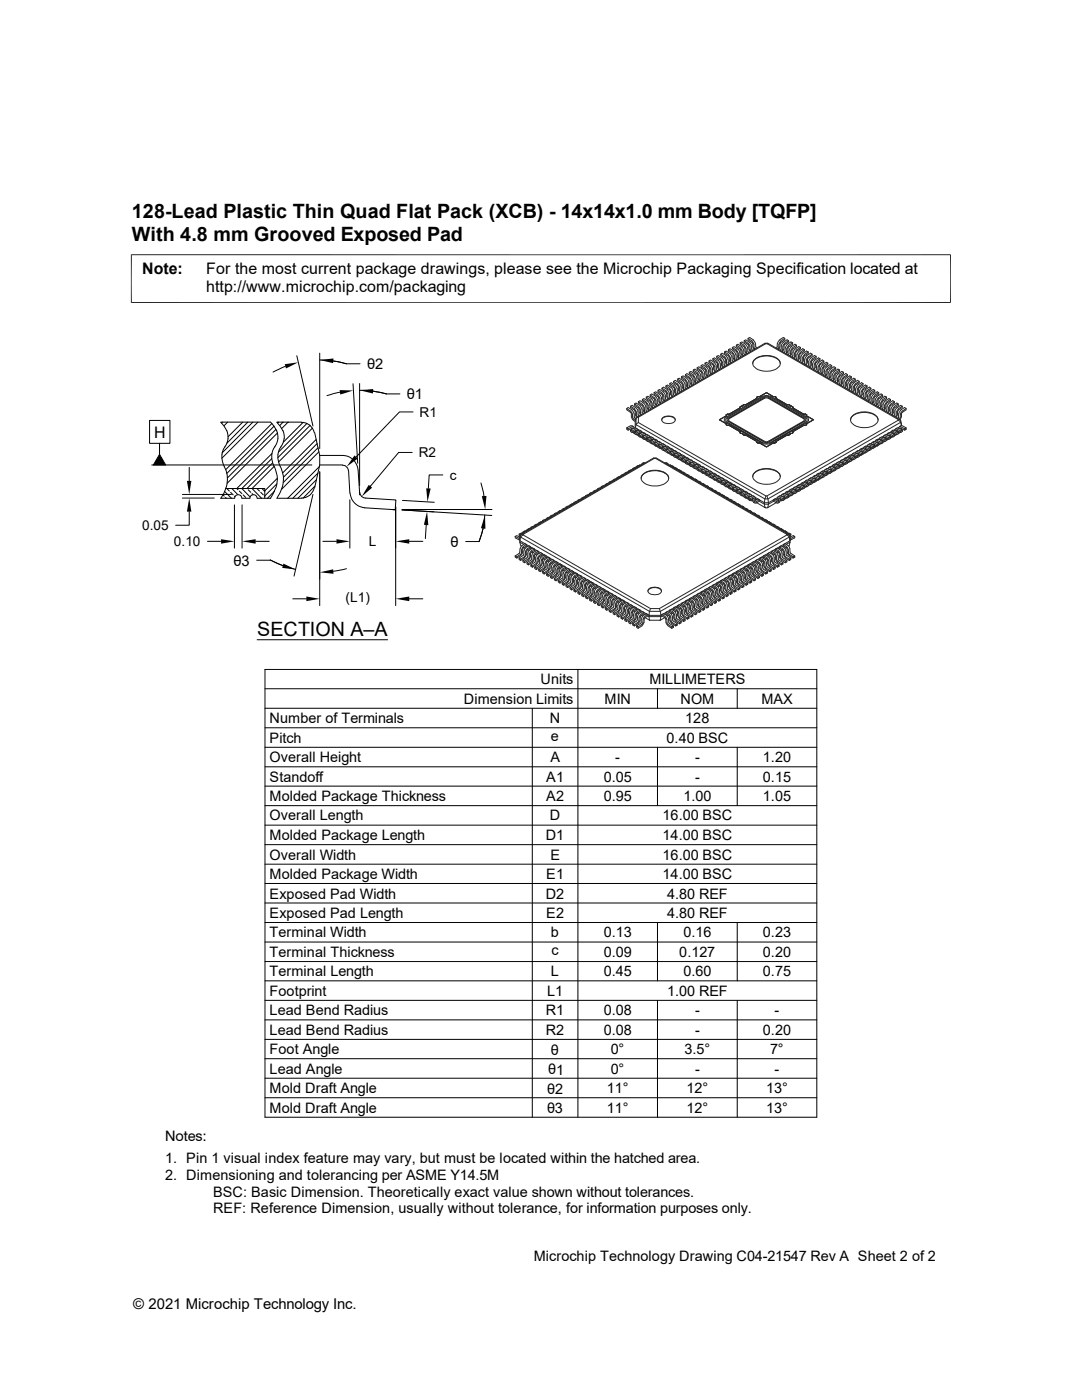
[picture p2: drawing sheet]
<svg xmlns="http://www.w3.org/2000/svg" width="216mm" height="279mm" viewBox="0 0 216 279" stroke-linecap="round" stroke-linejoin="round" font-family="sans-serif">
<defs><g id="words">
<g font-size="3.9">
<text x="26.3" y="43.5">128-Lead Plastic Thin Quad Flat Pack (XCB) - 14x14x1.0 mm Body [TQFP]</text>
<text x="26.3" y="48">With 4.8 mm Grooved Exposed Pad</text>
<text x="51.3" y="126.8">SECTION A–A</text>
</g>
<g font-size="3.2">
<text x="28.4" y="54.6">Note:</text>
<text x="41.1" y="54.6">For the most current package drawings, please see the Microchip Packaging Specification located at</text>
<text x="41.1" y="58.3">http://www.microchip.com/packaging</text>
<text x="30.7" y="87.3">H</text>
</g>
<text font-size="3" x="26.6" y="261.3">© 2021 Microchip Technology Inc.</text>
<g font-size="2.9">
<text x="73.2" y="73.6">θ2</text>
<text x="81.2" y="79.6">θ1</text>
<text x="46.6" y="112.9">θ3</text>
<text x="89.9" y="109.1">θ</text>
<text x="107.9" y="136.6">Units</text>
<text x="129.6" y="136.6">MILLIMETERS</text>
<text x="92.5" y="140.5">Dimension Limits</text>
<text x="120.6" y="140.5">MIN</text>
<text x="135.8" y="140.5">NOM</text>
<text x="151.9" y="140.5">MAX</text>
<text x="53.8" y="144.3">Number of Terminals</text>
<text x="53.8" y="148.2">Pitch</text>
<text x="109.7" y="144.3">N</text>
<text x="109.9" y="147.9">e</text>
<text x="133" y="148.2">0.40 BSC</text>
<text x="136.7" y="144.3">128</text>
<text x="53.8" y="152.1">Overall Height</text>
<text x="53.8" y="156">Standoff</text>
<text x="109" y="156">A1</text>
<text x="109.8" y="152.1">A</text>
<text x="120.5" y="156">0.05</text>
<text x="122.8" y="152.1">-</text>
<text x="138.7" y="152.1">-</text>
<text x="138.7" y="156">-</text>
<text x="152.2" y="152.1">1.20</text>
<text x="152.2" y="156">0.15</text>
<text x="53.8" y="159.9">Molded Package Thickness</text>
<text x="109" y="159.9">A2</text>
<text x="120.5" y="159.9">0.95</text>
<text x="136.4" y="159.9">1.00</text>
<text x="152.2" y="159.9">1.05</text>
<text x="53.8" y="163.7">Overall Length</text>
<text x="53.8" y="167.6">Molded Package Length</text>
<text x="108.9" y="167.6">D1</text>
<text x="109.7" y="163.7">D</text>
<text x="132.2" y="163.7">16.00 BSC</text>
<text x="132.2" y="167.6">14.00 BSC</text>
<text x="53.8" y="171.5">Overall Width</text>
<text x="109.8" y="171.5">E</text>
<text x="132.2" y="171.5">16.00 BSC</text>
<text x="53.8" y="175.4">Molded Package Width</text>
<text x="53.8" y="179.3">Exposed Pad Width</text>
<text x="108.9" y="179.3">D2</text>
<text x="109" y="175.4">E1</text>
<text x="132.2" y="175.4">14.00 BSC</text>
<text x="133.1" y="179.3">4.80 REF</text>
<text x="53.8" y="183.2">Exposed Pad Length</text>
<text x="109" y="183.2">E2</text>
<text x="133.1" y="183.2">4.80 REF</text>
<text x="53.8" y="187.1">Terminal Width</text>
<text x="53.8" y="191">Terminal Thickness</text>
<text x="109.9" y="187.1">b</text>
<text x="110" y="190.7">c</text>
<text x="120.5" y="187.1">0.13</text>
<text x="120.5" y="191">0.09</text>
<text x="135.6" y="191">0.127</text>
<text x="136.4" y="187.1">0.16</text>
<text x="152.2" y="191">0.20</text>
<text x="152.2" y="187.1">0.23</text>
<text x="53.8" y="194.9">Terminal Length</text>
<text x="109.9" y="194.9">L</text>
<text x="120.5" y="194.9">0.45</text>
<text x="136.4" y="194.9">0.60</text>
<text x="152.2" y="194.9">0.75</text>
<text x="53.8" y="198.8">Footprint</text>
<text x="53.8" y="202.6">Lead Bend Radius</text>
<text x="108.9" y="202.6">R1</text>
<text x="109.2" y="198.8">L1</text>
<text x="120.5" y="202.6">0.08</text>
<text x="133.1" y="198.8">1.00 REF</text>
<text x="138.7" y="202.6">-</text>
<text x="154.6" y="202.6">-</text>
<text x="53.8" y="206.5">Lead Bend Radius</text>
<text x="108.9" y="206.5">R2</text>
<text x="120.5" y="206.5">0.08</text>
<text x="138.7" y="206.5">-</text>
<text x="152.2" y="206.5">0.20</text>
<text x="53.8" y="210.4">Foot Angle</text>
<text x="53.8" y="214.3">Lead Angle</text>
<text x="109.3" y="214.4">θ1</text>
<text x="109.9" y="210.5">θ</text>
<text x="121.9" y="210.4">0°</text>
<text x="121.9" y="214.3">0°</text>
<text x="136.6" y="210.4">3.5°</text>
<text x="138.7" y="214.3">-</text>
<text x="153.7" y="210.4">7°</text>
<text x="154.6" y="214.3">-</text>
<text x="53.8" y="218.1">Mold Draft Angle</text>
<text x="109.2" y="218.3">θ2</text>
<text x="121.1" y="218.1">11°</text>
<text x="137" y="218.1">12°</text>
<text x="152.9" y="218.1">13°</text>
<text x="32.9" y="227.6">Notes:</text>
<text x="53.8" y="222">Mold Draft Angle</text>
<text x="109.2" y="222.2">θ3</text>
<text x="121.1" y="222">11°</text>
<text x="137" y="222">12°</text>
<text x="152.9" y="222">13°</text>
<text x="32.9" y="232.2">1. Pin 1 visual index feature may vary, but must be located within the hatched area.</text>
<text x="32.9" y="235.5">2. Dimensioning and tolerancing per ASME Y14.5M</text>
<text x="42.5" y="238.8">BSC: Basic Dimension. Theoretically exact value shown without tolerances.</text>
<text x="42.5" y="242.1">REF: Reference Dimension, usually without tolerance, for information purposes only.</text>
<text x="106.5" y="251.6">Microchip Technology Drawing C04-21547 Rev A Sheet 2 of 2</text>
</g>
<g font-size="2.7">
<text x="83.7" y="83.2">R1</text>
<text x="83.6" y="91.3">R2</text>
<text x="89.7" y="95.7">c</text>
<text x="28.4" y="105.8">0.05</text>
<text x="34.7" y="109">0.10</text>
<text x="73.6" y="109">L</text>
<text x="69" y="120.2">(L1)</text>
</g>
</g></defs>
<g fill="none" stroke="#262626" stroke-width=".2">
<path d="M128.2 79.7l.7 .5M128.9 79.2l.9 .6M129.7 79.8l.4 .6M129.8 78.8l1 .8 .2 1.2 .1 .1M130 79.6l-.7-.5-.4 .1v.3l.9 .6 .1 .9 .3 .5M130 79.6l.4 .5 .1 .8M130.5 78.4l.8 .5M130.6 79.8l.1 .7M130.8 79.2l.4 .6M130.9 79.1l-.9-.5-.2 .2-.1 .3 .9 .5 .1 .2M131.2 79.8v.7l.2 .3M131.3 78.9l.4 .6"/>
<path d="M131.3 77.9l.8 .5M131.7 79.5v.7M132 79.3l-.4-.6-.7-.5-.4 .2v.3l.9 .5 .1 .9M132 79.3l.1 .9 .1 .1M132.1 78.4l.3 .5 .1 1 .2 .2M132.1 77.5l.8 .5M132.2 79v.6M132.3 79.6l.2 .5M132.4 78.3l.3 .4 .1 .9 .2 .2M132.4 78.2l-.8-.5-.3 .2v.3l.9 .5v.3M132.8 78l.4 .4 .1 1.1 .2 .1M132.9 77l.7 .5"/>
<path d="M133 79.8h.1M133.1 77.8l.4 .5 .1 .8M133.2 77.8l-.8-.5-.3 .2v.2l.8 .6 .2 .9 .2 .5M133.6 79.1l.2 .3M133.6 77.8l.5 1.4M133.6 77.6l.4 .6M133.6 77.8l-.8-.5 .1-.3 .3-.2 .9 .7 .2 .3 .1 1 .2 .2M133.6 76.5l.9 .5M134 78.2l.1 .7M134.1 78.8l.1 .3M134.2 79.1h.1M134.4 77.1l.3 .5 .2 1 .1 .1"/>
<path d="M134.4 76.1l.8 .5M134.6 78.3l.3 .5M134.7 76.9l.4 .7M134.7 76.9l-.8-.5-.3 .1v.3l.9 .6 .1 .9M135.1 78.2l.2 .3M135.1 77.6l.1 .6M135.2 76.9l.4 1.4M135.2 76.6l.4 .7M135.2 75.6l.8 .6M135.5 76.4l-.8-.5-.3 .2v.3l.8 .5M135.5 76.5l.3 .4 .2 1 .1 .2M135.6 77.9l.2 .3"/>
<path d="M135.6 77.3v.6M136 76.2l.3 .5 .1 .8M136 75.2l.8 .5M136.2 77.3l.2 .6M136.3 76l.4 .6M136.3 76l-.8-.5-.3 .1v.3l.9 .6v.9M136.4 77.5l.2 .2M136.6 77.8h.1M136.7 77.3l.2 .3M136.7 76.6v.7M136.7 76l.5 1.4M136.7 75.7l.4 .7"/>
<path d="M136.8 74.8l1 .8 .2 1.2 .2 .1M137.1 75.5l-.8-.5-.3 .2v.3l.8 .5M137.1 75.6l.3 .4 .1 1 .2 .1M137.2 76.4v.6l.2 .3M137.5 74.3l.8 .5M137.7 75.8l.1 .7 .2 .5M137.8 75.1l.4 .6M137.9 75.1l-.8-.6-.3 .3-.1 .2 .9 .6 .1 .2M138.3 75.7v.7l.2 .3M138.3 74.8l.4 .7M138.3 73.8l.8 .5M138.5 76l.3 .5"/>
<path d="M138.5 76l-.1-.9-.9-.5v-.3l.4-.2 1 .8 .2 1.2 .2 .1M138.7 76.1l.2 .3M138.7 75.5l.1 .7M138.9 76.4h.1M139.1 74.4l.3 .4 .2 1.1 .1 .1M139.1 73.4l.8 .5M139.2 74.9l.1 .7M139.3 75.6l.3 .5M139.4 74.2l.4 .6M139.4 74.2l-.8-.5-.3 .1v.3l.9 .6 .1 .2M139.8 74.8v.7l.2 .3M139.9 73.9l.3 .5 .1 1 .2 .1"/>
<path d="M139.9 72.9l.8 .5M140.2 73.7l-.8-.5-.3 .2v.3l.9 .5 .1 .9 .2 .5M140.2 73.7l.3 .5 .2 1 .1 .2M140.7 73.5l.3 .5 .1 1 .2 .1M140.7 72.5l.8 .5M140.9 74.7l.2 .5M141 73.3l.3 .4 .1 .9 .2 .2M141 73.3l-.8-.5-.3 .1v.3l.9 .6v.9M141.4 73l.4 .7M141.5 72.1l1 .8 .2 1.1 .2 .2M141.6 74.9h.1M141.7 72.9l.4 .6"/>
<path d="M141.8 72.8l-.8-.5-.3 .2v.3l.8 .5 .1 .9 .3 .5M141.9 73.7v.6l.2 .3M142.2 74.2l.2 .3M142.2 73.5v.7M142.2 71.6l.8 .5M142.4 73.1v.6M142.5 73.7l.2 .6M142.5 72.3l-.7-.5-.3 .3-.1 .2 .9 .6 .1 .2M142.5 72.4l.4 .5 .1 1 .2 .1M143 72.1l.3 .5 .1 .8 .2 .3M143 71.1l.8 .5M143.2 73.3l.3 .5"/>
<path d="M143.6 73.7h.1M143.7 72.6l-.4-.7-.8-.5-.3 .2v.3l.9 .5 .1 .9M143.7 73.2l.2 .3M143.7 72.6l.1 .6M143.8 71.9l.4 1.5M143.8 71.7l.3 .4 .1 .9M143.8 70.7l1 .8 .2 1.2 .2 .1M143.9 73.5h.1M144.1 71.5l-.8-.5-.3 .1v.3l.8 .5M144.1 71.5l.3 .5 .2 1 .1 .1M144.2 73l.2 .3M144.6 70.2l.8 .5"/>
<path d="M144.8 72.4l.2 .5M144.9 71l.3 .5 .1 .8M144.9 71l-.8-.5-.3 .2v.3l.9 .5v.9M145.3 72.3l.2 .3M145.3 71l.5 1.5M145.3 70.8l.4 .6M145.4 69.8l.7 .5M145.7 70.6l-.8-.5-.3 .1v.3l.8 .5M145.7 70.6l.3 .6M145.8 72.1l.2 .2M145.8 71.4v.7M146 71.2l.1 .7 .2 .2"/>
<path d="M146.1 70.3l.4 .5 .1 1 .2 .1M146.1 69.3l.8 .6M146.3 70.8v.7M146.3 72.2h.1M146.3 71.5l.3 .5M146.4 70.1l.4 .7M146.5 70.1l-.8-.5-.3 .2-.1 .3 .9 .5 .1 .2M146.9 71.5l.2 .3M146.9 70.8v.7M146.9 69.9l.4 .6M146.9 68.9l.8 .5M147.3 71.2l.2 .2"/>
<path d="M147.3 70.5l.1 .7M147.5 71.5h.1M147.7 69.4l.3 .5 .2 1 .1 .1M147.7 68.4l.8 .5M147.8 69.9l.1 .7M147.9 71.3l-.2-.1-.1-.9-.2-.5-.9-.6-.4 .1v.3l.9 .5 .1 .9 .3 .5M147.9 70.6l.3 .5M148 69.3l.4 .6M148 69.2l-.8-.5-.3 .2v.3l.9 .5 .1 .2M148.4 69.9v.6l.2 .3M148.5 69l.3 .6M148.5 68l1 .8 .2 1.2 .2 .1"/>
<path d="M148.6 70.8h.1M148.8 68.7l-.8-.5-.3 .2v.3l.8 .6 .2 .8 .2 .6M148.8 68.8l.3 .5 .2 1 .1 .1M148.9 69.6v.7l.2 .3M149.3 67.5l.8 .5M149.4 69v.7M149.5 69.7l.2 .5M149.6 68.3l.3 .7M149.6 68.3l-.8-.5-.3 .2v.2l.9 .6v.2M149.9 70.1h.1M150 69v.6l.2 .3M150 68.1l.4 .6"/>
<path d="M150.2 72.6a2.11 2.11 0 0 1 2.2-1.5 3 3 0 0 1 3.3 1.2v.3M150.3 67.9l.4 .6M150.4 72a3.8 3.8 0 0 1 5.1 0 1.11 1.11 0 0 1-.5 1.6 3.6 3.6 0 0 1-4.8-.8zM150.4 67.9l-.8-.5-.3 .1v.3l.8 .6 .1 .9 .3 .5M150.5 68.7v.7l.2 .3M150.7 68.5l.1 .7 .2 .2M151 69.5h.1M151 79.4v.1M151 79.5l-2.2 1.3M151.3 79.1h.3M151.3 79.2l-.3 .1M151.6 79.2l1.4-.8 1.3 .8"/>
<path d="M152.7 68.5l-25.7 14.8M152.7 68.5l.1 .1M152.7 68.5h.5M153.2 68.5l-.2 .1M153.2 68.5l26.4 15.2 .2-.5M154.3 79.1h.3M154.6 79.2l.3 .1M154.9 79.4v.1M154.9 79.5l2.2 1.3M154.9 69.5h.1M155.1 68.5v.7l-.2 .2M155.4 68.7v.7l-.2 .3"/>
<path d="M155.5 67.9l.8-.5 .3 .1v.3l-.9 .6-.1 .9-.2 .5M155.5 67.9l-.3 .6M155.8 68.1l-.4 .6M156 70.1h.1M156.3 68.3l.8-.5 .3 .2v.2l-.9 .6-.1 .2M156.3 68.3l-.3 .5-.2 1-.1 .1M156.4 69.7l-.3 .5M156.5 69l-.1 .7M156.6 67.5l-.8 .5M156.7 69.4l-.1 .9-.2 .1M157 69.6v.7l-.2 .3M157.1 68.7l.7-.5 .4 .2v.3l-.9 .6-.1 .8-.3 .6"/>
<path d="M157.1 68.8l-.4 .6M157.2 70.8h.1M157.4 68l-1.1 .8-.2 1.2-.1 .1M157.4 69l-.4 .6M157.4 69.9v.6l-.1 .3M157.8 69.2l.8-.5 .3 .2 .1 .3-.9 .5-.1 .2M157.9 69.3l-.4 .6M157.9 70.6l-.2 .5M158 71.3l.2-.1 .1-1.1 .2-.3 .9-.6 .3 .1v.3l-.8 .5-.2 .9-.2 .5M158 69.9v.7M158.2 69.4l-.4 .5-.1 1-.2 .1M158.2 68.4l-.8 .5"/>
<path d="M158.5 71.2l-.2 .3M158.5 70.5v.7M158.9 68.9l-.7 .5M159 69.9l-.4 .6M159 70.8v.7l-.2 .3M159.4 70.1l.8-.5 .3 .2v.3l-.9 .5v.2M159.4 70.1l-.4 .7M159.6 72.2h.1M159.6 70.8l-.1 .7-.2 .5M159.7 70.3l-.3 .5-.1 1-.2 .1M159.7 69.3l-.8 .6M159.8 71.2v.7l-.2 .2"/>
<path d="M160.1 72.1l-.2 .2M160.2 70.6l.8-.5 .3 .1v.3l-.8 .5M160.2 70.6l-.4 .6M160.5 69.8l-.8 .5M160.5 71l-.4 1.5M160.5 70.8l-.3 .4-.1 .9M160.6 72.3l-.2 .3M160.6 71.7l-.1 .6M161 71l.8-.5 .3 .2v.3l-.9 .5-.1 .9M161 71l-.4 .7M161.1 72.4l-.3 .5M161.3 70.2l-.8 .5"/>
<path d="M161.7 73l-.3 .3M161.7 72.3l-.1 .7M161.8 71.5l.7-.5 .4 .1v.3l-.9 .6-.1 .9-.3 .5M161.8 71.5l-.4 .5-.1 1-.2 .1M161.9 73.5h.1M162.1 70.7l-1.1 .8-.2 1.2-.1 .1M162.1 71.7l-.4 .6M162.1 73.2l-.1 .3M162.1 72.6v.6M162.5 71.9l.8-.5 .3 .2v.3l-.8 .5-.1 .9M162.6 71.9l-.4 .7M162.6 73.3l-.2 .5"/>
<path d="M162.9 72.1l-.4 .5-.1 1-.2 .1M162.9 71.1l-.8 .5M163.2 73.9l-.2 .3M163.2 73.2v.7M163.3 72.3l.8-.5 .3 .3v.2l-.8 .5M163.3 72.4l-.3 .5-.1 1-.2 .1M163.6 71.6l-.7 .5M163.7 72.8l-.5 1.5M163.7 72.6l-.4 .6M163.7 74.2l-.3 .3M164.1 72.8l.8-.5 .3 .2v.3l-.9 .5-.1 .9-.2 .5M164.1 72.9l-.3 .4-.1 .9"/>
<path d="M164.3 74.9h.1M164.4 72.1l-.8 .5M164.4 73l-.3 .5-.1 1-.2 .1M164.5 75.1h.1M165 74.7l-.3 .5M165 74l.1-.2 .9-.6-.1-.3-.2-.1-.9 .5-.3 .4v.9l-.2 .2M165.1 74l-.1 .7M165.2 73.5l-.4 .5v.8l-.2 .3M165.2 72.5l-.8 .5M165.3 74.4l-.1 .8-.2 .2M165.6 74.5v.7l-.2 .3M165.7 73.7l.7-.5 .4 .2v.3l-.9 .5-.1 .9-.3 .5"/>
<path d="M165.7 73.7l-.4 .7M165.9 72.9l-.7 .5M166 74.8v.7l-.2 .3M166.4 74.2l.8-.5 .3 .1 .1 .3-.9 .6-.1 .2M166.5 74.2l-.4 .6M166.6 74.9l-.1 .7-.2 .5M166.8 73.4l-.8 .5-.4 .6M166.8 74.4l-.4 .4-.1 1.1-.2 .1M166.9 76.4h.1M167.1 76.1l-.1 .3M167.1 75.5v.7M167.3 76l-.2 .5"/>
<path d="M167.3 76l.2-.9 .8-.5v-.3l-.3-.2-1 .8-.2 1.2-.2 .1M167.5 73.8l-.7 .5M167.6 74.8l-.4 .7M167.6 75.7v.7l-.2 .3M168 75.1l.8-.6 .3 .3v.2l-.9 .6-.1 .2M168 75.1l-.4 .6M168.1 76.5l-.2 .5M168.2 75.8l-.1 .7M168.3 74.3l-.8 .5M168.5 77.3h.1M168.7 77l-.2 .3M168.7 76.4v.6"/>
<path d="M168.8 75.5l.7-.5 .4 .2v.3l-.9 .5-.1 .9-.2 .5M168.8 75.6l-.4 .4-.1 1-.2 .1M169.1 74.8l-1 .8-.2 1.2-.2 .1M169.1 75.7l-.4 .7M169.2 77.3l-.2 .3M169.2 76.6l-.1 .7M169.2 77.8h.1M169.5 77.5l-.2 .2M169.5 76l.8-.5 .3 .1 .1 .3-.9 .6-.1 .2M169.6 76l-.4 .6M169.7 77.3l-.3 .6M169.8 76.7l-.1 .7"/>
<path d="M169.9 76.2l-.4 .5v.8M169.9 75.2l-.8 .5M170.3 77.9l-.3 .3M170.3 77.3l-.1 .6M170.3 76.4l.8-.5 .3 .2v.3l-.8 .5M170.3 76.5l-.3 .4-.1 1-.2 .2M170.6 75.6l-.7 .6M170.7 76.9l-.5 1.4M170.7 76.6l-.4 .7M170.7 78.2l-.2 .3M171.1 76.9l.8-.5 .3 .1v.3l-.8 .6-.1 .9M171.2 76.9l-.4 .5-.1 .8"/>
<path d="M171.2 78.3l-.2 .5M171.4 76.1l-.8 .5M171.6 79.1h.1M171.8 78.8l-.1 .3M172.2 76.5l-1 .9-.2 1.2-.2 .1M172.2 77.8l.8-.5v-.3l-.3-.2-.9 .7-.3 .5-.1 .8-.1 .2M172.3 77.8l-.5 1.4M172.3 77.6l-.4 .4-.1 .9M172.3 79.1l-.3 .3M172.3 78.4v.7M172.4 79.5v.1M172.7 77.8l.8-.5 .3 .2v.2l-.9 .6-.1 .9"/>
<path d="M172.7 77.8l-.4 .6M172.8 79.2l-.2 .5M173 78l-.3 .4-.1 .9-.2 .2M173 77l-.8 .5M173.5 78.2l.7-.5 .3 .2 .1 .3-.9 .5-.1 .3M173.5 78.3l-.4 .4-.1 1.1h-.2M173.6 79.6l-.3 .5M173.7 79l-.1 .6M173.8 78.4l-.4 .5-.1 1-.2 .2M173.8 77.5l-.8 .5M173.9 79.3l-.1 .7M174.2 79.5v.7"/>
<path d="M174.2 78.7l.8-.5 .3 .2v.3l-.8 .5-.1 .9M174.3 78.7l-.4 .6M174.5 77.9l-.7 .5M174.6 78.9l-.4 .6M175 79.1l.8-.5 .3 .2v.3l-.8 .5-.1 .9M175 79.2l-.3 .4-.1 1-.2 .2M175.3 78.4l-.8 .5M175.8 79.6l.8-.5 .3 .1v.3l-.8 .6-.2 .9-.2 .5M175.8 79.6l-.3 .5-.1 .8M176.1 78.8l-1 .8-.2 1.2-.2 .1M176.1 79.8l-.3 .6M176.9 79.2l-.8 .6"/>
<path d="M177.7 79.7l-.8 .5M115.1 100l-.3 .2M115.3 99.8l.2 .1M115.5 99.9v.1M115.9 99.8l-.2-.1-.2 .3M115.9 99.8h.1M116.1 99.4l.1 .1M116.2 99.6a.7 .7 0 0 0-.9 .4M116.2 99.5v.1M116.5 99.2l-.4 .2v.1M116.7 99.4l-.2-.1-.2 .2M116.7 99.3v.1"/>
<path d="M116.8 98.9l.3 .1M117 99.2l-.2-.1-.4 .2M117.2 98.8l-.4 .1 .1 .2M117.5 98.9l-.3-.1-.2 .3M117.5 98.7h.3M117.5 98.6l-.3 .2M117.6 98.5l.2 .2M117.8 98.7h.1M118 98.3l-.4 .2v.1M118.2 98.5l-.1-.1-.2 .2M118.2 98.4h.1M118.4 98l.2 .1"/>
<path d="M118.5 98.3l-.2-.1-.4 .2M118.5 98.2l.1 .1M118.8 97.9l-.4 .1v.2M119 98h-.3l-.1 .3M119 98h.1M119 97.8h.3M119 97.7l-.3 .2M119.2 97.6l.2 .1M119.4 97.7l-.1 .1M119.6 97.5l-.4 .1v.1M119.8 97.5h-.3l-.1 .2M119.8 97.3h.3"/>
<path d="M119.8 97.3l-.3 .2M120 97.1l.2 .2M120.4 97l-.4 .1v.2M120.6 97.1l-.2-.1-.2 .3M120.6 97.1h.1M120.8 96.7l.1 .1M120.9 96.9l-.2-.1-.4 .2M121.2 96.5l-.4 .2v.1M121.4 96.4l.3 .1M121.4 96.4l-.3 .2M121.4 96.6h-.2l-.3 .3M121.5 96.2l.3 .1"/>
<path d="M121.8 96.4h-.1M121.9 96.1l-.4 .1v.2M122.1 96.2l-.1-.1-.2 .3M122.1 96h.3M122.1 96.1l.1 .1M122.2 95.9l-.4 .2M122.3 95.8l.2 .2M122.4 96h.1M122.7 95.6l-.4 .3M122.9 95.8l-.1-.1-.2 .2M122.9 95.7h.1M123.1 95.3l.2 .1"/>
<path d="M123.3 95.5l-.7 .2M123.5 95.2l-.4 .1v.2M123.7 95.3l-.2-.1-.2 .3M123.7 95.1h.3M123.7 95.3h.1M123.7 95l-.3 .2M123.9 94.9l.2 .1M124 95.1h.1M124.2 94.7l-.3 .2v.1M124.5 94.8h-.3l-.1 .3M124.5 94.8h.1M124.5 94.6l.3 .1"/>
<path d="M124.5 94.6l-.3 .2M124.7 94.4l.1 .2M124.8 94.6v.1M125.1 94.3l-.4 .1v.2M125.1 85.4v.3l.2 .2 .9-.4M125.1 81.5l.8 .7 .3 .3 .1 1 .5 .4M125.3 94.1l.3 .1M125.3 94.4l-.2-.1-.2 .3M125.3 94.1l-.3 .2M125.4 94l.2 .1M125.6 94.1v.1M125.8 93.8l-.4 .2 .1 .1"/>
<path d="M125.8 85.8v.3l.3 .2 .8-.4M125.8 85l-.7 .4 .2 .2v.3M125.8 81.1l.8 .5M125.9 85h.2M126 85.6v.2M126 93.9h-.1l-.3 .2M126 93.9h.1M126.1 93.7l.3 .1M126.1 93.7l-.3 .2M126.1 85.5l.2 .1M126.1 81.9l.4 .6M126.1 85l.3 .1"/>
<path d="M126.2 81.8l-.9-.5-.2 .2v.3l.8 .5 .2 1.1 .3 .5M126.2 86.3l.2 .1M126.2 93.5l.2 .1M126.3 86.2l.3 .2M126.4 93.6v.1M126.4 83.9l.3 .2M126.5 85.4l-.2-.3-1 .5M126.5 82.5l.1 .9 .3 .2M126.5 85.4v.1M126.6 81.9l.1 .2M126.6 81.6l.4 .7M126.6 93.4l-.4 .1v.2"/>
<path d="M126.6 86.3v.3l.3 .1 .8-.4 .1 .2M126.6 81.8l-.8-.5v-.2l.4-.2 .8 .6 .3 .4 .1 1 .2 .1M126.6 80.6l.8 .5M126.7 86.1h-.1M126.7 86l.1 .2M126.7 82.1l.1 .7M126.8 82.8l.2 .5M126.8 93.5l-.1-.1-.3 .2M126.8 93.3h.4M126.8 93.4l.1 .1M126.8 93.2l-.3 .2M126.9 85.9l.2 .1"/>
<path d="M126.9 83.5l-.2 .6v1.3M126.9 83.5v1.3l25.7 14.8h.6l26.5-15.3v-.4M126.9 85.6l-.7 .4M127 85.6h.2l.1 .3M127 86.7l.2 .2M127 82.9l.2 .2M127 93.1l.2 .2M127 82.2v.7M127 86v.1M127.1 86.7l.3 .2M127.2 85.6l-.5-.2-.9 .4 .4 .2-.1 .3M127.2 83.2h.1"/>
<path d="M127.3 85.8l.2 .1M127.4 83.3l25.4-14.7h.2l26.2 15.1v.2l-26.2 15.1h-.2l-25.4-14.7zM127.4 92.9l-.4 .2v.1M127.4 86.7v.3l.3 .2 .8-.4 .2 .1M127.4 86.5h.2M127.4 81.2l.3 .4 .1 1 .2 .2M127.4 84.3l-.5 .5-.1 .6M127.4 83.3h-.3l-.2 .1M127.4 80.2l.8 .5M127.5 81.7l.1 .6M127.6 86.4v.3M127.6 93h-.2l-.2 .2"/>
<path d="M127.6 82.3l.2 .5M127.6 93h.1M127.7 85.9h-.3l-.8 .4 .3 .1v.3M127.7 81l.4 .6M127.7 85.9l.3 .2M127.7 80.9l-.8-.5-.3 .2v.3l.9 .5 .1 .3M127.8 87.2l.2 .1M127.9 87.1l.2 .2M127.9 95.5a2.11 2.11 0 0 1 2.2-1.5 3 3 0 0 1 3.3 1.3v.2M127.9 92.8h-.2l-.4 .2M127.9 92.8h.1M128 92.8h.1"/>
<path d="M128.1 86.3l-.3-.3-.9 .4M128.1 82.3l.2 .2M128.1 86.3v.1M128.1 81.6v.7M128.1 86.2l-.7 .5 .3 .2v.3M128.1 87h.2M128.1 80.7l.4 .6M128.2 86.4h.2M128.2 87.2l-.1 .3 .4 .2 .7-.5M128.3 82.6h.1M128.3 86.9v.2M128.4 94.6a3.8 3.8 0 0 1 4.9 .3 1.11 1.11 0 0 1-.6 1.6 3.6 3.6 0 0 1-4.7-.8 .97 .97 0 0 1 .4-1.1z"/>
<path d="M128.4 92.6l-.2-.1-.2 .3M128.4 92.4h.3M128.4 92.5v.1M128.4 92.3l-.3 .2M128.4 86.3l.3 .2M128.5 80.5l-.8-.5-.3 .2v.2l.8 .6 .2 .9 .2 .5M128.5 80.5l.3 .5 .1 1 .2 .1M128.5 87.6l.3 .2M128.6 82l.2 .3M128.6 81.3v.7M128.6 86.9v.1M128.7 87.6l.2 .2"/>
<path d="M128.7 92.4h.1M128.9 86.7l-.2-.2-1 .4M128.9 86.7v.1M128.9 86.7h.1M128.9 87.6v.3l.3 .2 .9-.4 .1 .1M128.9 86.8l-.7 .4 .3 .2v.3M128.9 80.5l.2 .3M128.9 80.3l.4 .6M129 86.8h.2M129.1 80.7v.7M129.1 87.4l-.2 .1M129.1 87.3v.2"/>
<path d="M129.2 81.4l.2 .5M129.2 86.8l.3 .2M129.2 87.3h.2M129.2 80.1l.4 .6M129.3 87h.2l.1 .2M129.3 80.1l-.8-.6-.3 .2-.1 .3 .8 .5M129.3 87l-.8 .4M129.3 88.1l.2 .1M129.3 80.9l.1 .7M129.4 81.5l.2 .3M129.5 88l.2 .2M129.7 80.7v.7l.2 .3"/>
<path d="M129.7 87.1l.1 .1M129.7 87.2v.1M129.7 87.9h.1M129.8 88.1l-.1 .3 .3 .2 .9-.5 .1 .2M129.9 87.8v.2M129.9 87.9h-.1M130 87.2l-1.1 .4 .4 .2-.1 .3M130 87.2l.3 .2M130 87.4l-.7 .4M130.1 87.4h.2l.1 .3M130.1 88.5l.2 .2M130.1 81.1l.2 .3"/>
<path d="M130.1 80.4l.1 .7M130.3 88.5l.2 .2M130.4 91.4l.2 .1M130.4 87.6h.1M130.4 87.6l.2 .1M130.5 80.9l.1 .3M130.5 88.5v.3l.3 .2 .8-.4M130.5 87.7l-.7 .4 .2 .2v.3M130.5 88.3h.2M130.6 87.7h.2M130.6 81.2h.1M130.7 88.3v.2"/>
<path d="M130.7 80.5l.3 .5M130.8 87.7l.3 .1M130.9 89l.2 .1M130.9 91.4l-.1 .1M131 88.9l.3 .3M131.2 88.1l-.2-.3-1 .5M131.2 88h.1M131.2 88v.1M131.2 88l.2 .1M131.2 88.1v.1M131.3 89v.3l.3 .2 .8-.5 .1 .2M131.4 88.8h-.1"/>
<path d="M131.4 88.7v.2M131.5 80.1l.2 .5M131.6 88.6l.1 .1M131.6 88.3h.3l.1 .3M131.6 88.3l-.7 .4M131.7 89.5l.2 .1M131.7 80.2l.2 .2M131.7 88.7v.1M131.8 89.4l.3 .2M131.9 88.3l-.5-.2-.9 .4 .4 .2-.1 .3M131.9 80.5h.1M132 88.5v.1"/>
<path d="M132 88.5h.1M132 88.5l.2 .1M132 83.8a1.63 1.63 0 0 1 2.7 0M132.1 89.5v.2l.3 .2 .8-.4M132.1 88.6l-.8 .4 .3 .2v.3M132.1 89.2h.1M132.1 88.6h.3M132.2 83.4a1.92 1.92 0 0 1 2.5 .2 .81 .81 0 0 1-1 .9h-1a.64 .64 0 0 1-.6-.4 .64 .64 0 0 1 .1-.7zM132.2 89.2v.2M132.3 88.6l.4 .2M132.4 89.9l.3 .1M132.6 89.8l.2 .2"/>
<path d="M132.6 92.4h.1M132.8 89.1l-.3-.4-.9 .5M132.8 88.9l.1 .1M132.8 89.7h.2M132.9 89.9l-.1 .3 .4 .2 .7-.4M132.9 89l-.8 .5 .3 .1v.3M132.9 89.1h.2M133 92.4h-.3M133 92.3l.3 .2M133 89.7h.1M133 92.6l.2-.1 .3 .3M133 92.5l-.1 .1"/>
<path d="M133 89.6v.2M133.1 89.5l.2 .1M133.1 89l.3 .2M133.2 90.3l.3 .2M133.3 89.6v.1M133.3 90.3l.3 .2M133.6 89.5l-.3-.3-.9 .4M133.6 89.4l.1 .1M133.6 90.3v.3l.3 .2 .8-.4M133.7 93h.1M133.7 92.8l.4 .2M133.8 92.8h-.3"/>
<path d="M133.8 93h.1l.3 .2M133.8 90.1l-.2 .1M133.8 90v.3M133.9 90l.2 .1M133.9 89.7l-.7 .4M134 92.9l.4 .2-.2 .1M134 89.7h.2l.2 .3M134 90.8l.2 .1M134.1 90v.1M134.2 90.7l.2 .2M134.2 93.2v.1h.3M134.2 89.7l-.4-.2-.9 .4 .3 .2v.3"/>
<path d="M134.4 93.1v.1M134.4 89.8l.1 .1M134.4 90.8v.3l.3 .2 .9-.5 .1 .2M134.4 90.6h.2M134.5 93.5l.3-.1 .2 .3M134.5 93.4v.1M134.5 93.2l.3 .2M134.6 90.5v.2M134.7 90.4l.2 .2M134.7 90l-1.1 .3 .3 .2v.3M134.7 89.9l.3 .2M134.8 93.4l.3 .1-.1 .1"/>
<path d="M134.8 91.2l.2 .2M134.9 91.2l.3 .2M135.1 90.3l-.2-.2-1 .4M135.1 93.5v.2M135.1 90.3h.1M135.2 91.1h.1M135.2 91.2v.3l.3 .2 .8-.4M135.2 90.4l-.8 .4 .3 .2v.3M135.2 90.4h.3M135.3 93.7l.3 .2M135.3 90.4l-.2-.1v.1M135.3 93.7l-.3 .1"/>
<path d="M135.3 93.9h.2l.2 .2M135.3 93.9h.1M135.3 90.9l.1 .3M135.5 90.4l.3 .2M135.5 90.6l-.8 .4M135.6 93.8l.3 .2-.2 .1M135.6 90.6h.2l.1 .3M135.6 91.7l.2 .1M135.6 91h.1M135.7 91.7l.3 .2M135.7 94.1l.1 .1M135.8 94.2l.2-.1 .4 .2"/>
<path d="M135.8 94.1v.1M135.9 94v.1M135.9 90.7l.2 .1M136 91.7v.3l.3 .2 .8-.5 .1 .2M136 90.8l-.8 .4 .3 .2v.3M136 90.8l.6 .2M136.1 94.4l.2-.1 .2 .3M136.1 91.5h-.1M136.1 91.4v.2M136.3 91.4h.1M136.3 94.3l.4 .1-.2 .2M136.4 92.2l.2 .1"/>
<path d="M136.4 91.4v.1M136.5 92.1l.2 .2M136.6 94.6l-.1 .1M136.7 91.3l-.3-.3-.9 .4M136.7 91.2v.2M136.7 94.4v.2M136.7 91.9h.2M136.7 91.2l.1 .1M136.8 92.2l-.1 .3 .4 .1 .8-.4 .1 .2M136.9 94.6l-.3 .1M136.9 94.6l.3 .2M136.9 91.9h.1"/>
<path d="M136.9 94.8h.3l.1 .3M136.9 91.9v.2M137.1 91.5l-.8 .4M137.1 94.7l.4 .2-.2 .1M137.1 91.5h.3l.1 .2M137.1 92.6l.3 .2M137.2 91.9h.1M137.3 92.5l.2 .3M137.3 91.5l-.4-.2-.9 .4 .3 .2v.3M137.3 95.1h.1M137.5 94.9v.1M137.5 92.6v.3l.3 .2 .9-.4 .1 .1"/>
<path d="M137.5 91.7l-.7 .5 .3 .1v.3M137.5 92.4h.2M137.6 91.8h.2M137.6 91.7l-.1-.1v.2M137.7 95.1h-.3M137.7 95.3l.1-.1 .2 .3M137.7 95l.3 .2M137.7 95.3h-.1M137.7 92.3v.2M137.8 91.7l.3 .2M137.9 95.2l.4 .1-.2 .1M137.9 93l.2 .2"/>
<path d="M138 93l.3 .2M138.1 95.5l.6 .2M138.2 92.2l-.2-.3-.9 .4M138.3 92.2h.1M138.3 95.3v.2M138.3 92.1l.1 .1M138.3 93v.3l.3 .2 .8-.4 .2 .2M138.4 95.7h.1M138.5 95.8l.1-.1 .3 .2M138.5 92.8l-.2 .1M138.5 92.8v.2M138.6 92.4l-.7 .4"/>
<path d="M138.7 95.6l.4 .2-.2 .2M138.7 92.4h.2l.1 .2M138.7 93.5l.2 .1M138.8 92.8h.1M138.9 93.4l.2 .2M138.9 92.4l-.4-.2-1 .4 .4 .2-.1 .3M138.9 96h.1M139 92.6v.1M139.1 95.8l-.1 .1M139.1 92.5l.1 .1M139.1 93.5v.3l.3 .2 .9-.4 .1 .1M139.1 93.3h.2"/>
<path d="M139.2 96h-.3M139.2 96.2l.2-.1 .2 .3M139.2 96.1v.1M139.2 95.9l.3 .2M139.3 93.2v.2M139.4 92.6l.3 .2M139.4 92.7h-.3l-.8 .3 .3 .2v.3M139.4 96.1l.4 .1-.1 .2M139.5 93.9l.2 .2M139.6 93.9l.3 .2M139.7 96.4h.1M139.8 93l-.2-.2-1 .4"/>
<path d="M139.8 93h.1M139.8 93l.2 .1M139.8 93v.1M139.8 96.2v.2M139.9 93.9v.3l.3 .2 .8-.4M139.9 93.1l-.8 .4 .3 .2v.3M139.9 93.1h.3M140 96.4l-.3 .1M140 96.6h.3l.1 .3M140 96.4l.3 .2M140 93.7l-.1 .1M140 93.6v.3"/>
<path d="M140.2 93.1l.3 .2M140.2 93.3l-.8 .4M140.3 93.3h.2l.1 .3M140.3 96.5h.1M140.3 94.4l.2 .1M140.3 96.5l.3 .2-.2 .1M140.3 93.7h.1M140.4 94.3l.3 .2M140.5 96.9h.1M140.6 96.7v.1M140.6 93.4l.2 .1M140.7 94.4v.3l.3 .2 .8-.4"/>
<path d="M140.7 93.6l-.8 .3 .3 .2v.3M140.7 94.2h.1M140.7 93.6h.3M140.8 97.1h.1M140.8 96.9l.3 .1M140.8 96.9h-.3M140.8 97.1l.2-.1 .2 .3M140.8 94.1v.2M140.9 93.6l.4 .1M141 94.1h.1M141 97l.4 .1-.2 .2M141 93.8h.3l.1 .2"/>
<path d="M141 93.7l-.8 .4M141.1 94.9l.2 .1M141.1 94.1v.1M141.2 94.8l.2 .2M141.3 97.3l-.1 .1M141.4 93.9l.1 .1M141.4 93.9h.1M141.4 93.9v.2M141.4 97.1v.2M141.4 94.7h.2M141.5 94.9l-.1 .3 .4 .1 .8-.4 .1 .2M141.6 97.3l-.3 .1"/>
<path d="M141.6 97.3l.3 .2M141.6 97.5h.3l.1 .3M141.6 97.5h-.1M141.6 94.6v.2M141.7 94.5l.2 .1M141.7 94l-1 .4 .3 .2v.3M141.7 94l.3 .2M141.8 97.5l.4 .1-.2 .1M141.8 95.3l.3 .2M141.9 95.3l.3 .2M142 97.8h.1M142.1 94.4l-.2-.3-.9 .5"/>
<path d="M142.2 94.3v.2M142.2 97.6v.1M142.2 94.3h.1M142.2 94.3l.1 .1M142.2 95.3v.3l.3 .2 .8-.4M142.2 94.4l-.7 .5 .3 .1v.3M142.3 94.5h.2M142.3 97.7l.4 .2M142.4 97.8h-.3M142.4 98l.1-.1 .3 .3M142.4 98h-.1M142.4 95v.2"/>
<path d="M142.4 95.1h-.2M142.5 94.4l.3 .2M142.5 94.7l-.7 .3M142.6 97.9l.4 .1-.3 .1M142.6 94.7h.2l.2 .3M142.6 95.8l.2 .1M142.7 95.7l.3 .2M142.8 98.3l.2-.1 .4 .2M143 98v.2M143 94.8l.1 .1M143 95.8v.3l.3 .1 .8-.4 .2 .1M143 95.5h.1"/>
<path d="M143.1 98.4h.1M143.1 98.5l.2-.1 .2 .2M143.2 95.5v.2M143.2 95.5l-.1 .1M143.3 95.4l.2 .1M143.3 95.1h.3l.1 .2M143.3 95.1l-.8 .4M143.4 98.3l.3 .2-.1 .2M143.4 96.2l.2 .2M143.5 96.1l.3 .3M143.6 95.1l-.4-.2-1 .4 .3 .2v.3M143.6 98.7h.1"/>
<path d="M143.7 95.3v.1M143.7 98.5v.1M143.8 96h.1M143.8 95.3h.1M143.8 96.2v.3l.3 .2 .8-.4M143.9 98.9l.3-.1 .2 .3M143.9 98.6l.3 .2M143.9 98.7h-.3M143.9 95.9l.1 .2M144.1 95.4l-1.1 .4 .3 .1v.3M144.1 95.3l.3 .2M144.1 95.5l-.8 .4"/>
<path d="M144.1 98.8l.4 .1-.2 .1M144.1 95.5h.3l.1 .3M144.1 96.6l.3 .2M144.2 95.9l.1 .1M144.3 96.6l.3 .2M144.4 99.2l.2-.1 .4 .2M144.5 95.7v.1M144.5 95.7h.1M144.5 95.7l.2 .1M144.5 98.9v.2M144.6 96.6v.3l.3 .3 .8-.5M144.6 95.8l-.8 .4 .3 .2v.3"/>
<path d="M144.6 95.8h.3M144.7 99.4l.2-.1 .2 .2M144.7 99.3v.1M144.7 83.4l7.2-4.2a2.07 2.07 0 0 1 2 0l7.1 4a.62 .62 0 0 1 .3 .6 .62 .62 0 0 1-.3 .6l-7.1 4a2.07 2.07 0 0 1-2 0l-7-4-.4-.5zM144.7 96.4l-.1 .1M144.7 96.4v.2M144.9 83.6l7.2-4.3a1.55 1.55 0 0 1 1.6 0l7 4.1 .4 .4-.4 .4-7 4.1a1.89 1.89 0 0 1-1.6 0l-7-4.1-.2-.2zM144.9 96.3l.1 .1M144.9 95.8l.3 .2M144.9 99.2l.4 .2-.2 .1M144.9 82.9l-1.3 .9 1.3 .8v.2l.3 .1M144.9 97.1l.3 .1"/>
<path d="M145 96.4h.1M145.1 97l.2 .2M145.1 83.6l7.3-4.2 .6-.2 .5 .2 7 4 .3 .4-.3 .3-7 4.1-.8 .1-7.4-4.2-.2-.2zM145.1 99.5l.1 .1M145.2 99.6l.2-.1 .4 .2M145.2 84.9h.3M145.3 96.3l-.3-.3-.9 .4M145.3 99.4v.1M145.3 96.9h.2M145.3 96.1l.1 .1M145.4 97.1l-.1 .3 .4 .2 .8-.4 .1 .1M145.5 99.8h.1"/>
<path d="M145.5 84.9l2.2 1.2M145.5 99.8l.2-.1 .2 .3M145.5 82.6h-.3l-.3 .2M145.5 83.6l7-4.1 .6-.1 7.4 4.4-.1 .2-7.4 4.2-7.5-4.2-.2-.2zM145.5 96.8v.2M145.7 96.8l.1 .1M145.7 96.4l-.8 .5M145.7 99.7l.4 .1-.2 .1M145.7 96.5h.3v.2M145.7 97.5l.3 .2M145.8 96.8v.1M145.9 97.5l.2 .2"/>
<path d="M145.9 99.9v.1M145.9 96.4l-.4-.2-.9 .4 .3 .3v.3M146 96.6v.2M146 96.6h.1M146 96.6l.2 .1M146.1 99.8v.2M146.1 97.6v.3l.3 .1 .8-.4M146.1 96.7l-.7 .4 .3 .2v.3M146.1 97.4h.2M146.2 96.7h.2M146.3 100l.3 .2M146.3 97.3v.2"/>
<path d="M146.4 96.7l.3 .2M146.5 98l.2 .1M146.6 98l.3 .2M146.8 97.1l-.2-.2-.9 .4M146.9 97.1l.1 .1M146.9 97.1v.1M146.9 97h.1M146.9 98v.3l.3 .2 .8-.4M146.9 97.2l-.8 .4 .4 .1-.1 .3M146.9 97.2l.6 .1M147.1 97.8h-.2M147.1 97.7v.2"/>
<path d="M147.2 97.7h.2M147.3 98.5l.2 .1M147.4 97.7v.1M147.4 98.4l.3 .2M147.6 97.7l-.2-.4-.9 .4M147.7 86.3l.3 .2M147.7 81.4l-2.2 1.3M147.7 97.5l.1 .1M147.7 81.3v.1M147.7 86.2v.1M147.7 98.5v.3l.3 .1 .8-.4 .2 .1M147.7 97.6l-.8 .4 .3 .2v.3"/>
<path d="M147.7 98.3h.1M147.7 97.6h.3M147.9 98.2v.2M147.9 98.3h-.1M148 81.1l-.3 .2M148 86.5l.2 .1M148 97.6l.3 .2M148 98.1l.2 .1M148 97.8h.3l.1 .2M148 97.8l-.8 .4M148.1 98.9l.2 .2M148.2 98.2v.1"/>
<path d="M148.2 80.9l-.2 .1M148.2 98.8l.3 .3M148.3 86.7l2.7 1.4M148.4 98v.1M148.4 98h.1M148.5 98.7h.1M148.5 98.9v.3l.3 .2 .8-.4M148.5 80.7h.3M148.5 80.8l-.2 .1M148.6 98.6v.2M148.8 98.1l-1.1 .4 .3 .1v.3M148.8 98l.3 .2"/>
<path d="M148.8 98.3l-.8 .3M148.8 98.3h.3l.1 .2M148.8 99.4l.3 .1M148.9 98.6v.1M149 99.3l.3 .2M149.2 98.4v.2M149.2 98.4h.1M149.2 98.4l.2 .1M149.3 99.4v.3l.3 .2 .8-.5M149.3 98.5l-.8 .4 .3 .2v.3M149.3 98.6h.3M149.4 99.1l-.1 .1"/>
<path d="M149.4 99.1v.2M149.5 98.5l.4 .2M149.6 99l.1 .1M149.6 98.7h.3v.2M149.6 98.7l-.8 .4M149.6 99.8l.3 .1M149.8 99.7l.1 .2h.3M150 98.9v.1M150 98.8l.1 .1M150 99.6h.2M150.2 99.9h.1M150.2 99.5l.1 .7"/>
<path d="M150.2 95.1a2.11 2.11 0 0 1 2.2-1.5 3 3 0 0 1 3.3 1.3v.2M150.2 99.6v.1M150.3 99.5l.2 .1M150.4 94.5a3.8 3.8 0 0 1 5.1 0 1.11 1.11 0 0 1-.5 1.6 3.6 3.6 0 0 1-4.8-.7zM150.4 99.2h.2l.1 .2M150.4 99.1l-.8 .5M150.5 99.5v.7M150.6 99.1l-.4-.2-.9 .5 .3 .2v.3M150.7 99.4l.1 .7 .7-.4-.3-.1-.4 .2M150.7 99.6l.3 .1M150.8 99.3l1.7 1 .1-.7M151 88.1v.2l.3 .1"/>
<path d="M151.3 88.4h.3M151.5 99.7v.3l-.5 .4M151.6 88.4l1.4 .8 1.3-.8M152.8 99l-.1 .5M153 99l.2 .5M154.3 88.4h.3M154.9 88.1v.2l-.3 .1M155.1 99.8l-.5-.2-.3 .1v.3l.6 .4M155.1 99.4v.7l-.8-.4M155.1 99.6l-.2 .1M155.2 99.3l-1.9 1-.1-.7M155.2 99.1l.5-.2 .9 .5"/>
<path d="M155.4 99.5l-.1 .8-.2 .1-.2-.1M155.5 99.1l.8 .5 .3-.2v.3l-.3 .2-.8-.5M155.5 99.2h-.3v.2M155.5 99.5l-.1 .1M155.7 99.5l-.2 .7M155.7 99.9h.1M155.7 99.6v.1M155.7 99.6h.1M156 98.8l-.3 .1M156.1 99.7l-.1 .2h-.3M156.2 99.8l-.2 .1M156.3 98.7l.8 .4 .3-.2v.3l-.3 .2-.8-.4"/>
<path d="M156.3 98.7h-.3l-.1 .3M156.3 99l-.2 .1M156.3 98.6h.2M156.3 99.6v.3M156.3 98.5l-.3 .2M156.4 99.1l.2 .1M156.5 99.1l-.1 .2M156.5 98.5l.2-.1v.2M156.6 98.5l.8 .4M156.7 98.5l.2-.3 .9 .4 .4-.1v.3l-.3 .1-.8-.3M156.8 99.3l-.2 .2M157 99.4l-.2 .1"/>
<path d="M157.1 80.7h.2M157.1 99.1v.3M157.1 98.6l-.2 .1M157.1 98.1l1.1 .4M157.1 98l-.3 .2M157.2 98.7h.2M157.2 98.6v.2M157.3 80.8l.3 .1M157.4 98v.1M157.5 98h-.2M157.6 97.8l.4-.2 .9 .4M157.6 86.7l-2.7 1.4"/>
<path d="M157.6 80.9l.3 .1M157.6 98.8l-.2 .3M157.7 98.2v.1M157.8 98.9l-.2 .2M157.8 97.8l.8 .4 .3-.2 .1 .3-.4 .2-.7-.4M157.8 97.8h-.2l-.1 .2M157.8 98.6l.1 .3M157.9 98.1l-.2 .1M157.9 86.5l-.3 .1M157.9 81.1l.3 .1v.2M158 98.2v.2M158 98.3h.1"/>
<path d="M158 98.3h.2M158.2 86.2v.2l-.3 .1M158.2 81.4l2.2 1.3 .3-.1M158.3 97.5l-.2 .1M158.4 97.3l.4-.1 .9 .4M158.4 98.4l-.2 .2M158.5 97.7v.1M158.6 97.4h-.3l-.1 .3M158.6 98.5l-.3 .1M158.6 97.7h-.1M158.6 97.4l.8 .3 .3-.1v.3l-.3 .1-.8-.4M158.6 98.2v.3"/>
<path d="M158.8 97.8h.2M158.8 97.7v.2M159 97h.1M159 97v.2M159 97.1l.3-.2 .9 .4 .3-.2v.3l-.3 .2-.8-.4-.1 .1M159 97l-.1 .2M159.2 98l-.2 .2M159.3 98l-.2 .1M159.4 97.7v.3M159.4 96.7h.3M159.5 96.7l-.4 .2M159.6 97.4h.1"/>
<path d="M159.6 97.3v.2M159.7 96.7l.8 .4M159.8 96.6h.1M159.8 96.6l-.2 .1M159.8 96.6v.2M159.9 96.4l.5-.2 .9 .4M160 97.5l-.3 .2M160.1 96.8v.1M160.1 96.5h-.2l-.1 .2M160.1 97.5l-.2 .2M160.2 96.8l-.2 .1M160.2 96.4l.8 .5 .3-.3v.3l-.3 .3-.8-.5"/>
<path d="M160.2 97.3v.3M160.4 96.9h.1M160.4 96.8v.2M160.4 84.9h.3M160.4 84.9l-2.2 1.2M160.6 96.2v.1M160.6 82.7l.3 .1M160.6 96.2l.2-.2 1 .4 .3-.2v.3l-.3 .2-.8-.4M160.6 96.1l-.2 .1M160.8 97l-.3 .2M160.8 96.4h.1M160.9 82.9l1.4 .9-1.4 .8 .1 .2-.4 .1"/>
<path d="M160.9 97.1l-.2 .1M161 96.9v.3M161 96.3l-.2 .1M161 95.8h.2M161 95.8l-.3 .2M161.1 96.4l.2 .1M161.1 96.4v.2M161.2 95.8l.2-.1v.1M161.3 95.8l.8 .4M161.5 96.6l-.2 .2M161.6 95.9v.1M161.7 95.5h-.2l-.1 .3"/>
<path d="M161.7 96.6l-.2 .2M161.8 95.5l.7 .4 .4-.1v.3l-.3 .1-.9-.4-.1 .1M161.8 96.4v.3M161.8 95.4l1.1 .4M161.8 95.3l-.3 .2M161.9 96h.2M161.9 95.9v.2M162.1 95.3v.1M162.2 95.3h-.2M162.3 96.1l-.2 .3M162.5 96.2l-.3 .2M162.5 95.1l.8 .4 .3-.2v.3l-.3 .2-.8-.4"/>
<path d="M162.5 95.1h-.2l-.1 .2M162.5 95.9l.1 .3M162.6 95.4l-.2 .1M162.7 95.5v.2M162.7 95.5v.1M162.7 95.5h.2M162.8 94.9l-.5 .2M162.9 94.9l.7 .4M163 94.8l-.2 .1M163.1 95.7l-.2 .2M163.3 94.7h-.3l-.1 .3M163.3 95.8l-.3 .1"/>
<path d="M163.3 94.7l.8 .3 .3-.1v.3l-.3 .1-.8-.4-.1 .2M163.3 95.5v.3M163.4 94.5h.2M163.4 94.4l-.4 .2M163.5 95.1h.2M163.5 95l-.1 .2M163.5 94.4l.2-.1v.2M163.6 94.4l.8 .5M163.7 94.4l.3-.3 .9 .5 .3-.2v.3l-.3 .2-.8-.4M163.9 95.3l-.2 .2M164 95.3l-.2 .2M164.1 95v.3"/>
<path d="M164.1 94.5l-.1 .1M164.1 94l1.1 .4M164.1 94l-.3 .2M164.3 94.7h.1M164.3 94.6v.2M164.5 93.9v.2M164.5 93.9l-.2 .1M164.7 94.8l-.3 .2M164.7 94.1v.1M164.8 93.7l.9 .4 .2-.2 .1 .3-.3 .2-.8-.4M164.8 93.8h-.2l-.1 .2M164.9 94.1h-.2"/>
<path d="M164.9 94.6l-.1 .3-.2 .1M164.9 93.6l-.3 .1M165 94.2h.1M165.1 94.2h.1M165.1 94.1l-.1 .2M165.2 93.6l.7 .3M165.3 93.5v.1M165.3 93.5l.2-.2 .9 .4 .4-.2v.3l-.3 .2-.8-.4M165.3 93.4l-.4 .2M165.4 94.3l-.2 .2M165.6 94.4l-.2 .1M165.7 94.1v.3"/>
<path d="M165.7 93.6l-.2 .1M165.7 93.1h.2M165.7 93.1l-.3 .2M165.8 93.7l.2 .1M165.8 93.6v.3M165.9 93.1l.9 .4M166 93v.1M166.1 93h.1M166.1 93l.2-.2 .9 .4 .3-.2 .1 .3-.4 .2-.8-.4-.1 .2M166.1 93l-.2 .1M166.2 93.9l-.2 .2M166.4 93.9l-.2 .2"/>
<path d="M166.4 93.7l.1 .3M166.5 92.7h.2M166.5 92.6l-.3 .2M166.6 93.3h.2M166.6 93.2v.2M166.8 92.7l.7 .3M166.8 92.6v.1M166.9 92.5l-.2 .1M167 92.4l.4-.2 .9 .4M167 93.4l-.2 .2M167.1 92.8h.1M167.2 92.4h-.3l-.1 .2"/>
<path d="M167.2 93.5l-.3 .1M167.2 92.4l.8 .4 .3-.2v.3l-.3 .2-.8-.4-.2 .1M167.2 93.2v.3M167.4 92.8l.2 .1M167.4 92.8v.2M167.6 92.2h.1M167.6 92.2l.3-.3 .9 .4 .3-.1v.3l-.3 .1-.8-.4-.1 .2M167.6 92.1h.1M167.6 92.1l-.1 .1M167.8 93l-.2 .2M167.9 93l-.2 .2M168 92.8v.3"/>
<path d="M168 91.8h.3M168.1 91.7l-.4 .2M168.1 92.4h.2M168.1 92.3v.2M168.3 91.7l.8 .5M168.4 91.7h.1M168.4 91.8l.2-.4 .9 .5 .4-.2v.3l-.3 .2-.9-.5-.1 .2M168.4 91.6l-.2 .1M168.6 92.5l-.3 .3M168.7 91.9h.1M168.7 92.6l-.2 .2M168.8 92.3v.3"/>
<path d="M169 91.9h.1M169 91.9v.2M169.1 91.3l-.6 .2M169.1 91.3l.8 .4M169.2 91.2l-.2 .1M169.2 91.2v.2M169.2 91.3l.1-.2 .2-.1 .8 .4 .3-.2 .1 .3-.4 .2-.7-.4M169.4 92.1l-.3 .2M169.4 91.4v.1M169.5 92.2l-.2 .1M169.5 91.9l.1 .3M169.6 91.4h-.2"/>
<path d="M169.7 83.8a2.11 2.11 0 0 1 2.2-1.5 3 3 0 0 1 3.3 1.3v.2M169.7 91.5h.2M169.7 91.4v.2M169.8 90.8l-.5 .2M169.9 90.8l.7 .4M170 90.7l-.2 .1M170.1 83a3.8 3.8 0 0 1 4.9 .2 1.11 1.11 0 0 1-.5 1.6 3.6 3.6 0 0 1-4.7-.7 .97 .97 0 0 1 .3-1.1zM170.1 91.7l-.2 .2M170.2 91h.1M170.3 90.6h-.2l-.1 .3M170.3 91.7l-.2 .1M170.3 90.6l.8 .4 .3-.2v.3l-.2 .2-.9-.5-.1 .2"/>
<path d="M170.3 91.4v.3M170.4 90.4h.2M170.4 90.4l-.3 .2M170.5 91.1h.2M170.5 90.9v.3M170.6 90.4l.1-.1v.1M170.6 90.4l.8 .4M170.7 90.3h.1M170.8 90.3l.2-.2 .9 .4 .3-.2v.3l-.3 .2-.8-.4-.1 .2M170.9 91.2l-.2 .2M171.1 91.2l-.3 .2M171.1 91l.1 .3"/>
<path d="M171.2 90h.2M171.2 89.9l-.3 .2M171.3 90.6h.1M171.3 90.5v.2M171.4 90l.8 .3M171.5 89.8h.1M171.5 89.8l-.1 .1M171.6 89.7l.5-.2 .9 .4M171.7 90.7l-.3 .2M171.8 90l-.1 .1M171.9 89.7h-.3l-.1 .3M171.9 90.8l-.3 .1"/>
<path d="M171.9 90l-.2 .1M171.9 89.7l.8 .4 .3-.2v.3l-.3 .2-.8-.4M171.9 90.5v.3M172.1 90.1l.2 .1M172.1 90l-.1 .3M172.3 89.5h.1M172.3 89.5l.3-.3 .9 .4 .3-.1v.2l-.3 .2-.8-.4-.1 .1M172.3 89.4l-.2 .1M172.5 90.3l-.2 .2M172.6 89.6v.1M172.6 90.3l-.2 .2M172.7 90.1v.3"/>
<path d="M172.7 89.1h.3M172.7 89l-.3 .2M172.8 89.7h.2M172.8 89.6v.2M173.1 88.9l-.2 .1 .9 .5M173.3 89.8l-.3 .2M173.4 88.8h-.2l-.1 .3M173.4 89.9l-.2 .1M173.5 88.8l.7 .4 .3-.2 .1 .3-.4 .2-.8-.5-.1 .2M173.5 88.6h.2M173.5 89.6v.3M173.5 88.6l-.3 .2"/>
<path d="M173.6 89.2h.2M173.7 89.2l-.1 .2M173.8 88.6l.7 .4M173.9 80l-.3 .3M173.9 88.5h.1M173.9 88.5l-.2 .1M173.9 88.5v.1M173.9 80.5h.1M174 88.3l.4-.2 .9 .4M174.1 89.4l-.3 .2M174.1 88.7v.1M174.2 80.2l-.2 .2"/>
<path d="M174.2 89.5l-.3 .1M174.2 88.3l.8 .4 .3-.2v.3l-.3 .2-.8-.4M174.2 88.3h-.2l-.1 .3M174.2 89.2v.3M174.3 88.6l-.2 .1M174.4 80.1l-.3 .5M174.4 88.8h.2M174.4 88.7v.2M174.5 88.1l.2-.1-.1 .2M174.7 88.1l.2-.3 .9 .5 .3-.2v.3l-.3 .2-.8-.5-.1 .2M174.8 88.9l-.2 .3M175 89l-.2 .1"/>
<path d="M175 87.7h.3M175 88.7v.3M175.1 87.7l-.3 .1M175.1 80.5l-.2 .5M175.2 88.3h.1M175.2 81.2h.1M175.2 88.3v.2M175.3 87.7l.8 .4M175.4 80.9l-.2 .3M175.4 87.7l.2-.3 1 .4 .3-.2v.3l-.3 .2-.8-.4-.2 .1M175.5 87.6l-.2 .1M175.6 88.5l-.3 .2"/>
<path d="M175.7 87.8h.1M175.7 80.4v.7l-.2 .3M175.8 88.5l-.3 .2M175.8 88.3v.3M175.9 87.2l1 .4M175.9 87.2l-.3 .2M176 87.9h.1M176 87.8v.2M176.2 80.7v.7l-.2 .3M176.2 87.2v.1M176.3 87.1l-.2 .1M176.4 88l-.3 .2"/>
<path d="M176.5 81.5l-.2 .3M176.5 80.9v.7M176.5 88.1l-.2 .1M176.6 87l.8 .4 .3-.2v.3l-.3 .2-.8-.5M176.6 87h-.3l-.1 .2M176.6 87.8v.3M176.6 87.3h-.2M176.6 86.8l1.1 .4M176.7 86.8l-.4 .2M176.7 81.4l-.3 .5M176.7 87.4l.2 .1M176.7 87.3v.2"/>
<path d="M176.8 80.7l-.1 .7M176.8 86.7h.2v.1M176.9 80.5l-.2 .3M176.9 80.5l.8-.5v-.3l-.3-.2-.8 .6-.4 .6M176.9 80.3l-.4 .6M177.2 87.6l-.3 .2M177.2 86.9v.1M177.3 82l-.2 .3M177.3 81.3l-.1 .7M177.3 86.5h-.2l-.1 .2M177.3 87.6l-.2 .2M177.4 80.5l.7-.5 .4 .2v.2l-.9 .6-.1 .9-.3 .5"/>
<path d="M177.4 80.5l-.4 .5-.1 1-.2 .1M177.4 86.5l.7 .4 .4-.2v.3l-.3 .2-.9-.4-.1 .1M177.4 87.4v.3M177.4 86.4h.3M177.4 86.3l-.3 .2M177.5 87h.2M177.5 82.6h.1M177.5 86.9v.2M177.7 86.3l.8 .4M177.7 80.7l-.4 .6M177.8 86.2h.1M177.8 82.3l-.2 .2"/>
<path d="M177.8 86.2l-.2 .1M177.8 81.6v.7M177.8 86.3v.1M177.8 86.3l.2-.3 .9 .4 .3-.1 .1 .3-.4 .1-.8-.4-.1 .2M178 87.1l-.3 .2M178.1 87.2l-.2 .1M178.1 80.9l.8-.5 .3 .2 .1 .3-.9 .5-.1 .3M178.1 86.9l.1 .3M178.2 81l-.4 .6M178.2 85.9h.2M178.2 85.9l-.3 .2M178.3 86.5h.2"/>
<path d="M178.3 86.4v.3M178.4 81.7l-.1 .6-.3 .5M178.5 81.2l-.4 .4-.1 1-.2 .2M178.5 80.2l-.8 .5M178.5 85.9l.7 .4M178.6 85.8h.1M178.6 85.8l-.2 .1M178.6 83.2h.1M178.7 85.6l.4-.2 .9 .4M178.7 86.7l-.2 .2M178.8 86v.1M178.9 82.2v.7l-.2 .2"/>
<path d="M178.9 85.6h-.3v.3M178.9 86.7l-.3 .2M178.9 85.9l-.1 .1M178.9 85.6l.8 .4 .3-.2v.3l-.3 .2-.8-.4M178.9 86.4v.3M179.1 82.8l-.3 .5M179.1 86.1h.2M179.1 82.1v.7M179.1 86v.2M179.2 83.4l-.1 .1M179.2 81.8l.8-.5v-.2l-.3-.2-.9 .6-.2 .4-.1 1-.2 .1M179.2 83.7h.3l.2 .2"/>
<path d="M179.2 83.9l.5 .4 .2 .6-.2-1M179.2 80.6l-.7 .5M179.3 81.9l-.2 .2M179.3 81.6l-.4 .7M179.3 83.2l-.1 .2M179.3 82.5v.7M179.3 85.3l-.1 .1M179.3 85.4v.1M179.4 85.4l.2-.3 .9 .5 .3-.2v.3l-.3 .2-.8-.5-.1 .2M179.5 86.2l-.2 .2M179.7 86.3l-.3 .1M179.7 81.8l.8-.5 .3 .2v.3l-.8 .5-.1 .9"/>
<path d="M179.7 86v.3M179.7 81.9l-.3 .6M179.7 85h.3M179.7 85l-.2 .1M179.9 85.6v.2M180 81.1l-.8 .5M180 85l.8 .4M180.5 85.6v.3M180.8 81.5l-1 .8-.2 1.2-.2 .2M102.8 107.1l.8 .3M103.6 110.4l-.8 .6 .3 .1v.3M103.6 106.6l.2 .1-.1 .7h-.2"/>
<path d="M103.7 107.2l-.6-.3-.3 .2v.3l.9 .4M103.8 109.5l-.1 .7-.2 .2M103.9 106.8l-.2 1.4M103.9 106.8v.4l25.7 14.8h2.2l25.7-14.8v-.4M103.9 106.5l-.3 .1v.3l.2 .1M104.1 109.7l-.1 .9-.9 .5M104.1 106.6l26.4-15.2h.4l26.5 15.2M104.2 108.9l-.4 .6M104.2 108.8l.5-.3 .4 .2v.3l-.7 .4-.3 1.2-1 .8-.3-.2v-.2M104.2 106.6l-.2-.1-.2 .2M104.2 106.3l.3 .1M104.2 106.5v.1"/>
<path d="M104.2 106.3l-.3 .2M104.4 106.2l.2 .1M104.4 106.6l26.2-15.1h.2l26.2 15.1v.2l-25.4 14.7h-1.8l-25.4-14.7zM104.4 106.8l-.5 .4-.2 .7 25.8 14.9v.3h2.4l-.1 .6M104.4 106.6h-.3l-.2 .2M104.5 109.1l-.4 .6M104.5 108.6l-.8-.4 .3 .8M104.5 109.9l-.1 .9-.8 .6 .3 .2v.2M104.5 106.3h.1M104.5 109.3l.3 .1M104.7 111.3l-.8 .5-.3-.1v-.3M104.7 111.1l-.8 .5"/>
<path d="M104.7 106l-.3 .2v.1M104.8 110.8l-.2 .2M104.9 109.3l-.3 .6M104.9 109.3l.6-.4 .3 .2v.3l-.7 .5v.1M104.9 106.1l-.1-.1-.2 .3M104.9 105.9l.3 .1M104.9 106.1h.1M105 105.9l-.4 .1M105 110.7l-.4 .6M105.1 108.7l-.6 .3M105.1 109l.2 .1M105.1 111.3l.1-.1a1.63 1.63 0 0 1 1.1-1.8l.3 .2v.3l-.7 .4-.1 1-.3 .5"/>
<path d="M105.1 110v.7M105.2 111.3l-.8 .5 .2 .2 .1 .3M105.2 105.7l.1 .1M105.3 109.7l.3 .2M105.5 111.8l-.8 .5-.3-.2v-.3M105.5 105.5l-.3 .3M105.6 111.3l-.1 .2-.9 .5M105.6 110.6v.7M105.7 105.7l-.2-.1-.3 .3M105.7 105.6l.1 .1M105.7 105.5h.3M105.7 105.4l-.2 .2"/>
<path d="M105.8 109.1a1.42 1.42 0 0 0-1 1.7M105.8 109.4l.2 .1M105.9 105.2l.1 .3M106 109.9l-.3 .7M106.1 110.9l-.1 .9-.8 .5 .3 .2v.2M106.1 110.2l.2 .1M106.3 112.2l-.8 .5-.3-.1v-.3M106.3 105.1l-.4 .1v.2M106.5 110.2l-.4 .7M106.5 110.2l.6-.3 .3 .1v.3l-.7 .4-.1 .2M106.5 105.2l-.2-.1-.2 .3M106.5 105h.3"/>
<path d="M106.5 105.2h.1M106.6 105l-.4 .2M106.6 111.6l-.4 .6M106.6 109.6l-.6 .3M106.6 109.9l.2 .1M106.7 110.9l-.1 .7M106.7 104.8l.2 .1M106.8 110.4l-.3 .5-.2 1-.8 .6M106.8 110.6l.3 .2M107 112.7l-.7 .5-.4-.2v-.3M107 112.4l-.8 .5M107.1 104.6l-.4 .2v.1"/>
<path d="M107.2 112.1l-.2 .3M107.2 111.5l-.1 .7M107.3 110.7l-.4 .4-.1 1.1-.9 .5 .3 .2 .1 .3M107.3 110.6l.6-.3 .3 .2v.2l-.6 .4M107.3 104.7h-.3l-.1 .3M107.3 104.6h.3M107.3 104.5l-.3 .2M107.4 112l-.4 .6M107.4 110l-.6 .4M107.4 110.3l.2 .1M107.5 104.4l.1 .2M107.6 110.9l-.4 .6"/>
<path d="M107.6 111.1l-.2 .3v.7M107.7 112.4l-.1 .2-.9 .6 .3 .2v.3M107.7 111.8l-.1 .6M107.7 111.1l.2 .1M107.9 104.2l-.4 .2v.1M108.1 111.1l-.4 .7M108.1 111.1l.6-.4 .3 .2v.3l-.8 .4v.2M108.1 104.3h-.3l-.1 .2M108.1 104.1h.3M108.1 104.1l-.3 .1M108.2 112.5l-.4 .7-.8 .5-.3-.2v-.3M108.2 110.5l-.6 .3"/>
<path d="M108.2 110.7l.2 .2M108.2 111.8v.7M108.2 103.9l.3 .1M108.4 111.3l-.4 .5-.1 1-.9 .6M108.4 104.1h.1M108.4 112.9l-.1 .2-.8 .6 .3 .1v.3M108.4 111.5l.3 .2M108.5 104v.1M108.6 103.8l-.4 .1 .1 .2M108.8 113.1l-.1 .2-.9 .5M108.8 112.4l-.1 .7M108.8 111.6l-.3 .5-.1 .8"/>
<path d="M108.8 111.5l.6-.3 .3 .2v.3l-.5 .3M108.8 103.8h-.1l-.2 .2M108.8 103.8h.1M109 110.9l-.6 .4M109 111.2l.2 .1M109.1 103.5h.1M109.2 112l-.2 .3-.1 .8-.3 .5-.8 .5-.3-.2v-.2M109.2 112.6l-.1 .9-.9 .6 .4 .2v.3M109.2 103.6l-.6 .2M109.2 112l.3 .1M109.3 113.8l-.7 .5M109.4 114l-.8 .6-.3-.2-.1-.3"/>
<path d="M109.4 103.3l-.3 .2v.1M109.5 113.5l-.2 .2M109.6 103.4l-.1-.1-.2 .3M109.6 103.2l.3 .1M109.6 103.2l-.3 .1M109.6 103.4h.1M109.7 111.4l-.6 .4-.3 .6M109.7 111.7l.3 .1M109.8 112.7l-.1 .8-.4 .5M109.8 103l.2 .1M109.9 112.2l-.3 .5-.1 .8M109.9 112.4l.6-.3v-.3l-.3-.2a1.32 1.32 0 0 0-.9 1"/>
<path d="M109.9 112.5l-.1 .2M109.9 103.2h.1M110 112.4l.2 .2M110.2 114.5l-.8 .5-.3-.2v-.2M110.2 102.9l-.4 .1v.1M110.3 114l-.1 .2-.9 .5M110.4 112.5l-.3 .4-.2 1.1-.8 .6 .2 .1 .1 .3M110.4 112.4l.6-.3 .3 .2v.3l-.7 .4-.1 1-.3 .5M110.4 103l-.2-.1-.2 .3M110.4 102.9v.1M110.4 102.7l-.3 .2M110.5 111.8l-.6 .4"/>
<path d="M110.5 112.1l.2 .1M110.6 114.5l-.8 .5 .4 .2v.2M110.6 102.5l.2 .3-.4-.1M110.7 112.6l-.3 .5-.1 .9M110.8 114.2l-.2 .3M110.8 113.6l-.1 .7M110.8 112.9l.2 .1M111 114.9l-.8 .5-.3-.1-.1-.3M111 102.4l-.4 .1v.2M111.2 112.9l-.4 .7M111.2 112.9l.6-.3 .3 .1v.3l-.7 .5-.1 .8M111.2 102.5l-.2-.1-.2 .3"/>
<path d="M111.2 102.4l.1 .1M111.3 114.3l-.4 .6M111.3 112.3l-.6 .3M111.3 112.6l.2 .1M111.4 102.1l.2 .1M111.5 113.1l-.3 .5-.2 1-.8 .6M111.5 102.3l-.2-.1-.4 .2M111.5 113.3l.3 .2M111.6 102.2l-.1 .1M111.7 115.4l-.7 .5-.4-.2v-.3M111.7 115.1l-.8 .6M111.8 101.9l-.4 .2v.1"/>
<path d="M111.8 114.9l-.1 .2M111.9 114.2l-.1 .7M112 113.4l-.4 .4-.1 1.1-.9 .5 .3 .3 .1 .2M112 113.3l.6-.3 .3 .2v.3l-.6 .3M112 102.1l-.2-.1-.2 .2M112 101.9h.3M112 102h.1M112 101.8l-.3 .2M112.1 114.7l-.4 .7M112.1 112.7l-.6 .4M112.1 113l.2 .2M112.1 114v.8"/>
<path d="M112.2 101.6l.2 .1M112.3 113.6l-.4 .6M112.3 113.8l-.2 .3M112.4 115.1l-.1 .3-.9 .5 .3 .2v.3M112.4 114.5l-.1 .6M112.4 101.8l-.1 .1M112.4 113.8l.2 .1M112.5 115.9l-.8 .5-.3-.2v-.3M112.5 101.5l-.3 .1v.2M112.6 114.6v.9l-.9 .6M112.8 113.8l-.4 .7M112.8 113.8l.5-.3 .4 .1v.3l-.8 .4-.1 1.1-.3 .4"/>
<path d="M112.8 101.6l-.2-.1-.2 .3M112.8 101.6h.1M112.9 113.2l-.6 .3M112.9 113.5l.2 .1M112.9 115.9l-.7 .5 .3 .1v.3M112.9 101.2l.3 .1 .2-.2 .1 .1M113.1 101.4l-.2-.1-.4 .2M113.1 101.4h.1M113.1 115.6l-.2 .2M113.1 114.9v.7M113.1 114.2l.3 .2M113.3 116.3l-.8 .5-.3-.2v-.2"/>
<path d="M113.3 116l-.8 .5M113.3 101l-.4 .2v.1M113.5 114.3l-.3 .6M113.5 114.3l.6-.4 .3 .2v.3l-.7 .4v.9M113.5 100.9l.3 .1M113.5 101.1h.1M113.6 100.9l-.4 .2M113.6 115.7l-.4 .6M113.7 113.6a1.32 1.32 0 0 0-1 1M113.7 113.9l.2 .1M113.7 116.3l-.8 .5 .4 .2v.3M113.7 100.8h.2"/>
<path d="M113.8 114.5l-.3 .4-.1 .9-.2 .2M113.9 114.7l.3 .2M114 116.8l-.7 .5-.4-.2v-.3M114.1 100.6l-.4 .3M114.2 116.2l-.1 .2-.8 .6M114.2 115.5v.7M114.3 114.7l-.3 .5-.1 .8-.2 .3M114.3 114.7l.6-.4 .3 .3v.2l-.6 .3M114.3 100.7l-.2-.1-.3 .3M114.3 100.7h.1M114.3 100.5l-.3 .1M114.4 116.1l-.4 .6"/>
<path d="M114.4 114.1l-.6 .3M114.4 114.4l.2 .1M114.5 115.4l-.1 .7M114.5 100.3l.2 .1M114.6 114.9l-.3 .7M114.6 115.2l-.1 .2M114.7 115.8l-.1 .9-.9 .6 .3 .1v.3M114.7 100.4l-.1 .1h-.3M114.7 115.1l.2 .2M114.9 117.2l-.9 .5-.3-.2v-.2M114.9 116.9l-.9 .5M114.9 100.2l-.4 .1v.1"/>
<path d="M115.1 115.2l-.4 .6M115.1 115.1l.6-.3 .3 .2v.3l-.7 .4-.1 .2M115.1 100.2h-.2l-.2 .2M115.1 100l.3 .1M115.1 100.2h.1M115.2 116.5l-.4 .7M115.2 114.6l-.6 .3M115.2 114.8l.2 .1M115.3 115.9l-.1 .6M115.3 117.2l-.8 .5 .3 .2 .1 .3M115.4 115.4l-.3 .4-.1 .9-.2 .2M115.4 100v.1"/>
<path d="M115.4 116.9l-.1 .3M115.4 115.6l.3 .1M115.5 116.3v-.2a1.34 1.34 0 0 1 1-.8l.3 .1v.3l-.7 .5-.1 .8-.3 .5-.8 .7-.4-.2v-.3M115.5 116.2l-.1 .8M115.8 117.1l-.1 .2-.9 .6M115.8 116.5l-.1 .6M116 115l-.6 .3M116 115.3l.2 .1M116.2 115.8l-.4 .7M116.2 117.4v.2l-.9 .6 .3 .1v.3M116.2 116.7v.7M116.2 116l.3 .2"/>
<path d="M116.4 118.1l-.8 .5-.3-.2v-.2M116.6 116.9l-.1 .9-.9 .5M116.7 116.1l-.4 .6M116.7 116l.6-.3 .3 .2v.3l-.6 .3M116.8 117.4l-.4 .7M116.8 115.4l-.6 .4M116.8 115.7l.2 .2M116.8 116.8v.7M117 116.3l-.4 .6M117 116.5l-.2 .3M117 116.5l.3 .1M117.2 118.6l-.8 .5-.3-.2v-.3"/>
<path d="M117.3 117.3v.9l-.9 .6M117.4 116.5l-.3 .5-.2 1.1-.8 .5 .3 .2v.3M117.4 116.5l.6-.3 .3 .1v.3l-.7 .5-.1 1-.3 .4M117.6 115.9l-.6 .3M117.6 116.2l.2 .1M117.6 118.6l-.8 .5 .4 .2v.2M117.8 116.7l-.4 .6M117.8 118.3l-.2 .2M117.8 117.6v.7M117.8 116.9l.3 .2M118 119l-.8 .5-.3-.2-.1-.2M118.2 117l-.3 .6"/>
<path d="M118.2 117l.6-.4 .3 .2v.3l-.7 .4v.9M118.3 118.4l-.4 .6M118.3 116.3l-.5 .4M118.3 116.6l.3 .2M118.5 117.2l-.3 .4-.2 1.1-.8 .6M118.6 117.4l.2 .1M118.7 119.5l-.7 .5-.4-.2v-.3M118.9 118.9l-.1 .2-.9 .6M118.9 118.2v.7M119 117.4l-.3 .5-.2 1.1-.9 .5 .3 .2 .1 .3M119 117.4l.6-.3 .3 .2v.2l-.7 .7M119.1 116.8l-.6 .3"/>
<path d="M119.1 117.1l.2 .1M119.2 118.1l-.1 .9-.4 .4M119.3 117.6l-.3 .7M119.4 119.2l-.1 .2-.9 .6 .3 .1v.3M119.4 118.5l-.1 .7M119.4 117.9l.2 .1M119.4 118.5l.3-.5 .7-.5 .3 .2v.3l-.7 .4-.1 .9M119.5 119.9l-.8 .5-.3-.2v-.2M119.9 119.3l-.4 .6M119.9 117.3l-.6 .3M119.9 117.5l.2 .1M120 119.9l-.8 .5 .3 .2v.3"/>
<path d="M120.1 118.1l-.3 .4-.2 1.1-.9 .5M120.1 119.6l-.1 .3M120.1 118.3l.3 .1M120.5 119.2l-.1 .6-.1 .3M120.6 118.4l-.4 .4-.1 .9M120.6 118.3l.6-.3 .3 .2v.2l-.7 .5-.2 1-.3 .5M120.7 117.7l-.6 .3M120.7 118l.2 .1M120.9 118.5l-.4 .7M120.9 118.7l.3 .2M121.2 119.6v.9l-.9 .5M121.4 118.8l-.4 .5-.1 .8"/>
<path d="M121.4 118.7l.5-.3 .4 .2v.3l-.6 .3M121.5 118.2l-.6 .3M121.5 118.4l.2 .2M121.5 119.5l-.1 .8-.3 .5M121.7 119l-.4 .6M121.7 119.3l-.2 .2M121.7 119.2l.3 .1M122.1 119.3l-.3 .4-.2 1.1-.8 .5 .3 .2v.3M122.1 119.2l.6-.3 .3 .1v.3l-.7 .5v.1M122.3 118.6l-.6 .3M122.3 118.9l.2 .1M122.3 119.9v.7"/>
<path d="M122.4 119.4l-.3 .5-.1 .8-.2 .3M122.5 119.6l.3 .2M122.9 119.7l-.3 .7M122.9 119.7l.6-.4 .3 .2v.3l-.7 .4-.2 1.2-1 .8-.3-.2-.1-.2M123 119l-.6 .4M123 119.3l.2 .2M123.2 119.9l-.3 .6M123.8 119.5l-.6 .3M123.8 119.8l.2 .1M124.6 120l-.6 .3M129.3 118a1.63 1.63 0 0 1 2.7 0M129.5 117.6a1.92 1.92 0 0 1 2.5 .1 .81 .81 0 0 1-1 1l-1-.1a.64 .64 0 0 1-.6-.3 .64 .64 0 0 1 .1-.7z"/>
<path d="M136.8 120l.6 .3M137.6 119.5l.5 .3M137.6 119.8l-.3 .1M138.1 119.9l.4 .6M138.3 119l.6 .4M138.3 119.3l-.2 .2M138.5 119.7l.4 .7M138.5 119.7l-.6-.4-.3 .2v.3l.7 .4 .2 1.2 1 .8M138.9 119.6l-.3 .2M138.9 119.4l.4 .5 .1 1 .9 .6 .3-.2v.3l-.3 .2v-.3M139.1 119.9l.1 .9 .3 .4M139.1 118.6l.6 .3"/>
<path d="M139.1 118.9l-.2 .1M139.2 119.3l.4 .6M139.2 119.2l-.6-.3-.3 .1v.3l.8 .5v.1M139.7 119.9v.9l.9 .5M139.7 119l.4 .6M139.7 119.3l.2 .2M139.9 119.5l.1 .8 .3 .5M139.9 118.2l.6 .3M139.9 118.4l-.2 .2M140 118.8l.4 .5 .1 .8 .1 .3M140 118.7l-.6-.3-.3 .2v.3l.6 .3-.3 .1M140.1 119.6l.1 .7"/>
<path d="M140.5 118.7l-.3 .2M140.5 118.5l.3 .5 .2 1.1 .9 .5 .3-.2v.3l-.3 .2v-.3M140.6 119l.1 .7M140.7 117.7l.6 .3M140.7 118l-.2 .1M140.7 119.7l.3 .5 .9 .7M140.8 118.4l.4 .6M140.8 118.3l-.6-.3-.3 .2v.2l.7 .5 .1 .1M141.2 119.6l.2 .3M141.2 119v.7M141.2 118.3l-.2 .1M141.3 118.1l.3 .4 .1 .9"/>
<path d="M141.4 119.9l.8 .5M141.5 117.3l.6 .3M141.5 117.5l-.2 .1M141.7 119.4l.1 .2 .9 .5 .3-.1v.2l-.4 .2 .1-.3M141.9 119.9l.7 .5M142 117.9l-.3 .1M142.1 117.6l.4 .7M142.2 119.5l.8 .5M142.2 119.5l-.1-.2a1.63 1.63 0 0 0-1.1-1.8l-.3 .2v.3l.7 .4 .1 1 .4 .5M142.2 118.1v.7M142.2 116.8l.6 .3M142.2 117.1l-.2 .1"/>
<path d="M142.3 118.8l.4 .6M142.4 117.4l.3 .5 .2 1.1 .8 .5M142.4 117.4l-.6-.3-.3 .2v.2l.7 .5v.2M142.5 118.2v.7l.2 .3M142.6 119.2l.8 .5 .3-.2v.3l-.3 .2v-.3M142.6 119.5l.8 .5M142.8 117.4l-.3 .1M142.8 117.2l.4 .6M143 116.3l.6 .4M143 116.6l-.2 .2M143.1 117l.4 .6M143.1 117l-.5-.4-.4 .2v.3l.8 .4 .2 1.2 1 .8"/>
<path d="M143.3 117.8v.9l.9 .6 .3-.2v.2l-.3 .2v-.2M143.6 117.6v.7M143.6 116.9l-.3 .2M143.6 118.3l.2 .2M143.6 116.7l.4 .5 .1 .8 .1 .3M143.7 118.6l.8 .5M143.8 117.2v.7M143.8 115.9l.6 .3M143.8 116.2l-.2 .1M143.8 117.9l.4 .6M143.9 116.5l.4 .5 .1 1.1 .9 .5M143.9 116.5l-.6-.3-.3 .1v.3l.8 .5v.1"/>
<path d="M144.2 118.3l.8 .5 .3-.2v.3l-.3 .2v-.3M144.2 118.6l.8 .5M144.4 116.5l-.3 .1M144.4 116.3l.4 .6M144.4 116.5l.2 .3v.7M144.6 117.4l.4 .7M144.6 115.4l.6 .4M144.6 115.7l-.2 .2M144.7 116.1l.4 .6M144.7 116l-.6-.3-.3 .2v.3l.6 .3M144.8 116.9l.1 .9 .9 .5 .3-.1-.1 .2-.2 .2v-.3M144.9 118.1l.9 .5"/>
<path d="M145.1 117.4l.1 .2 .9 .6M145.1 116.7l.1 .7M145.1 116l-.2 .2M145.2 115.8l.2 .3 .4 1.3M145.4 115l.6 .3M145.4 115.3l-.2 .1M145.4 117l.4 .6M145.8 117.4l.8 .5 .3-.2v.3l-.4 .2 .1-.3M145.8 117.6l.7 .6M145.9 116.3l-.1-.2a1.34 1.34 0 0 0-.9-.8l-.3 .1v.3l.7 .5 .1 .8M145.9 116.2v.8M145.9 116.9l.2 .3"/>
<path d="M145.9 115.6l-.2 .1M146 115.4l.3 .4 .2 1.1 .8 .5 .4-.1-.1 .2-.3 .2v-.3M146 100l-.1 .1M146.1 117.2l.8 .5M146.2 116.5l.4 .7M146.2 114.6l.5 .3M146.2 114.8l-.3 .1M146.3 115.2l.3 .5 .1 .8M146.3 115.1l-.6-.3-.3 .2v.3l.7 .4v.8M146.3 100.2h.2l.2 .3h.3M146.3 100l-.3 .1M146.3 100.2h-.1"/>
<path d="M146.5 100.2l.4 .1-.2 .1M146.5 117.2l.8 .5M146.7 116.5l.1 .2 .9 .6M146.7 115.1l-.3 .2M146.7 114.9l.4 .7M146.7 115.2l.2 .2M146.9 100.3v.1M146.9 115.4v.7M146.9 116.1l.4 .6M146.9 114.1l.6 .3M146.9 114.4l-.2 .1M147 100.7h.1"/>
<path d="M147 100.5l.4 .1M147.1 114.7l.3 .5 .2 1 .8 .6M147.1 114.7l-.6-.4-.3 .3v.2l.5 .3M147.1 100.7h.2l.1 .3M147.2 116.2v.2l.9 .6 .3-.2v.3l-.3 .2v-.3M147.2 115.5v.7M147.3 100.6l.4 .2h-.3M147.3 116.8l.8 .5M147.5 114.7l-.3 .2M147.5 114.5l.4 .4 .1 1.1 .9 .5 .3-.1v.2l-.3 .2v-.3M147.5 100.9l.6 .2M147.7 100.8l-.1 .1"/>
<path d="M147.7 115.7l.4 .6M147.7 113.6l.7 .5 .3 .5M147.7 113.9l-.2 .1M147.8 114.3l.4 .6M147.8 114.3l-.6-.4-.3 .2v.3l.8 .4v.9M147.8 101.2l.2-.1 .2 .2M147.8 101.1h.1M148 101l.4 .2-.1 .2M148.1 116.3l.8 .5M148.3 115.6l.1 .2M148.3 114.9v.7M148.3 114.2l-.3 .2"/>
<path d="M148.3 101.4l.2-.1 .4 .2M148.3 101.4h.1M148.4 115.9l.8 .5M148.4 101.2v.1M148.5 113.2l.6 .3M148.5 113.5l-.2 .1M148.6 113.8l.4 .5 .1 1.1 .9 .5M148.6 113.8l-.6-.3-.3 .1v.3l.7 .4 .1 1.1 .4 .4M148.6 101.6h.3l.1 .3M148.6 101.6h.1M148.7 115.3l.1 .2 .9 .6 .3-.2v.3l-.4 .2 .1-.3M148.7 114.6l.1 .7"/>
<path d="M148.8 101.5l.4 .1-.2 .1M148.9 115.9l.7 .5M149.1 101.9h.1M149.1 113.8l-.3 .1M149.1 113.6l.4 .6M149.1 113.8l.2 .3M149.2 114l.1 .8M149.2 101.6v.2M149.3 112.7l.6 .4M149.3 113l-.2 .2M149.3 114.7l.4 .7M149.4 102h.1"/>
<path d="M149.4 113.4l.4 .6M149.4 113.3l-.6-.3-.3 .2v.3l.6 .3M149.4 101.9h-.3M149.4 102.1l.2-.1 .2 .2M149.4 101.8l.3 .2M149.5 114.2v.7M149.5 114.9l.2 .2M149.6 101.9l.4 .2-.1 .2M149.6 115.4l.9 .5M149.7 115.1l.8 .6 .2-.3v.3l-.2 .2v-.2M149.8 114l.1 .9 .8 .5M149.8 113.3l-.2 .2"/>
<path d="M149.9 113.1l.3 .6M149.9 102.3l.2-.1 .4 .2M150 102.1v.1M150.1 112.3l.6 .3M150.1 112.6l-.2 .1M150.2 112.9l.3 .5 .1 .9 .2 .2M150.2 112.9l-.6-.3-.3 .1v.3l.7 .5 .2 1.1 1 .8M150.2 102.5l.2-.1 .2 .3M150.2 102.4l-.1 .1M150.3 113.7l.1 .9 .9 .6 .3-.2v.3l-.4 .1 .1-.2M150.3 100.2l.4 .2M150.4 102.4l.3 .1-.1 .3 .4-.1"/>
<path d="M150.6 100.2l.2 .2 .2-.1M150.6 112.9l-.3 .1M150.7 112.6l.3 .5 .1 .9 .2 .2M150.7 114.5l.9 .5M150.7 102.5v.2M150.8 113.2v.6M150.8 111.8l.6 .4M150.8 112.1l-.2 .1M150.9 113.8l.4 .7M150.9 102.7l.4 .2M151 112.5l.3 .6M151 112.4l-.6-.3-.3 .2v.3l.7 .4v.2"/>
<path d="M151 103l.1-.1 .2 .2M151 102.9l-.1 .1M151 100.3l1.7 1M151.2 102.9l.4 .1-.2 .1M151.2 114.2l.8 .5 .3-.1v.2l-.3 .2v-.3M151.2 114.5l.8 .5M151.4 113.1l.1 .9 .8 .6M151.4 103.1v.1M151.4 112.4l-.3 .2M151.4 112.4l-.6-.3v-.3l.4-.2a1.63 1.63 0 0 1 1 1.9l.2 .1M151.4 112.2l.4 .7M151.4 112.5l.2 .2"/>
<path d="M151.5 100l1 .6 .1 .6M151.6 103v.1M151.6 112.7l.1 .8 .3 .5M151.6 111.4a1.63 1.63 0 0 1 1.1 1.8l.1 .1M151.6 111.7l-.2 .1M151.7 103.4h.1M151.7 103.2l-.3 .1M151.7 103.2l.6 .3h-.2M151.8 103.4l.1-.1 .3 .3M151.8 113.5l.2 .2M151.8 112.8v.7M152 113.8l.8 .5 .3-.2v.3l-.3 .2v-.3"/>
<path d="M152 114l.8 .6M152.1 112l-.2 .1M152.3 113.6l.8 .5M152.3 103.5v.1M152.4 112.3v.6M152.4 110.9l.6 .4M152.4 111.2l-.2 .1M152.4 112.9l.4 .7M152.5 103.6l.3 .2M152.5 111.6l.4 .5 .1 .8M152.5 111.5l-.6-.3-.3 .2v.3l.8 .4v.2M152.5 103.6l-.3 .1"/>
<path d="M152.5 103.8h.2l.2 .2M152.5 103.8h.1M152.7 101.2v.1M152.7 101.3h.5M152.7 103.8l.4 .1-.2 .1M152.8 113.3l.8 .5 .3-.1v.2l-.3 .2v-.3M152.8 113.6l.8 .5M152.9 104l.1 .1M153 112.9v.2l.9 .6M153 111.5l-.3 .2M153 111.3l.3 .5 .2 1 .8 .6 .4-.2-.1 .3-.3 .2v-.3M153 104.1h.1"/>
<path d="M153.1 103.9v.2M153.2 101.2v.1M153.2 110.5l.6 .3M153.2 110.7l-.2 .2M153.3 111.1l.3 .5 .2 .8M153.3 111.1l-.6-.4-.3 .2v.3l.7 .4 .2 1.2 1 .9M153.3 104.1h-.3M153.3 104.3l.2-.1 .2 .3M153.3 104.3h-.1M153.3 104.1l.3 .1M153.5 104.2l.4 .2h-.2M153.7 112.4l.1 .2 .9 .6"/>
<path d="M153.7 104.5l.1 .1M153.7 111.1l-.2 .1M153.8 110.9l.3 .6M153.8 111.1l.1 .3 .1 .7M153.9 104.4v.1M154 110l.6 .4M154 110.3l-.2 .1M154 112l.4 .6M154.1 104.7h.2a.34 .34 0 0 0 .6 .3l.3 .2M154.1 104.6h-.3M154.1 104.5l.3 .2M154.1 110.7l.3 .4 .2 1.1 .8 .5"/>
<path d="M154.1 110.6l-.6-.3-.3 .2v.2l.6 .4M154.2 111.5v.7M154.2 112.1l.2 .3M154.3 104.6l.4 .2-.2 .1M154.3 112.4l.9 .5 .2-.2v.3l-.3 .2 .1-.3M154.3 100l-1 .6v-.3h-.8v.3h.8l-.1 .6M154.3 112.7l.8 .5M154.5 110.6l-.2 .2M154.6 110.4l.3 .5 .2 1 .8 .6 .4-.2-.1 .3-.3 .1v-.2M154.7 104.8v.1M154.8 111.6l.4 .6M154.8 109.6l.5 .3"/>
<path d="M154.8 109.9l-.3 .1M154.9 110.2l.3 .7M154.9 110.2l-.6-.3-.3 .1v.3l.7 .4v.9M154.9 105.2l.1-.1 .2 .3M154.9 105.2h-.1M154.9 100.3l-1.7 1M155.1 105.1l.3 .1-.1 .3M155.1 112.2l.8 .5M155.3 111.5l.1 .3 .9 .5M155.3 110.9v.6M155.3 110.2l-.3 .1M155.3 109.9l.4 .7"/>
<path d="M155.4 105.2v.2M155.5 109.1a1.42 1.42 0 0 1 1 1.7M155.5 109.4l-.2 .1M155.5 100.2l-.3 .2M155.6 105.5h-.3M155.6 105.4l.4 .2M155.7 105.6h.2l.1 .3M155.7 111.3l.1 .2 .9 .5 .3-.2v.3l-.3 .2v-.3M155.7 110.6l.1 .7M155.9 105.5h.1M155.9 111.8l-.3-.5-.2-1-.6-.4v-.3l.3-.2a1.63 1.63 0 0 1 1 1.8l.9 .6M155.9 105.5l.4 .2-.3 .1"/>
<path d="M155.9 111.8l.8 .5M156.1 109.7l-.3 .2M156.1 105.9h.1M156.3 105.7v.1M156.3 110.7l.4 .6M156.3 108.7l.6 .3M156.3 109l-.2 .1M156.4 106.1h.1M156.4 109.3l.4 .6M156.4 109.3l-.6-.4-.3 .2v.3l.8 .5v.8M156.4 105.9l-.3 .1M156.4 106.1l.2-.1 .2 .3"/>
<path d="M156.4 105.9l.3 .1M156.5 110.8l.2 .2M156.6 106l.4 .2-.2 .1M156.7 111.3l.8 .5M156.7 111.1l.8 .5 .3-.2v.3l-.3 .1v-.2M156.8 110.6l.1 .2 .9 .6M156.8 109.9l.1 .7M156.8 106.3h.1M156.8 109.3l-.2 .1M156.9 109.1l.3 .4 .2 .9M156.9 108.6l.7-.4-.2 .8M157 106.6h.3l.2 .2"/>
<path d="M157 106.8l.5 .4 .1 .7-.1-1.1M157 106.2v.1M157.2 106.3l-.3 .1M157.2 106.3l.3 .2M157.2 108.9l.4 .4 .1 1.1 .9 .6M157.2 108.8l-.6-.3-.3 .2v.3l.7 .4 .2 1.2 1 .8M157.2 106.6l.2-.1 .2 .2M157.2 106.5v.1M157.3 110.4l.1 .2 .9 .5 .3-.1v.2l-.4 .2 .1-.3M157.4 106.5l.4 .1-.2 .1M157.6 106.7l.2 .8 .8-.4-.3-.2-.7 .3M157.6 108.2v-.3l-25.7 14.9-.1-.8"/>
<path d="M157.8 106.6l-.2 .4M158.6 107.1v.3l-1 .4M120.3 120.4l-.8 .5-.3-.2v-.3M120.3 120.1l-.8 .5M120.9 120.1v.2l-.9 .6 .3 .1v.3M121.1 120.8l-.8 .5-.3-.1v-.3M121.9 121.3l-.8 .5-.3-.2v-.3M121.9 121l-.8 .5M122.2 120.6l-.4 .6M122.3 121.2l-.8 .6 .4 .2v.2M122.5 120.3v.7l-.2 .2M122.8 120.5l-.1 .9-.8 .6"/>
<path d="M123.3 120.8l-.1 .9-.9 .5 .3 .2v.3M123.3 120.1l.2 .1M123.4 122.2l-.8 .5-.3-.2v-.3M123.4 121.9l-.8 .5M123.8 121.5l-.4 .6M123.9 120.8l-.1 .7M123.9 122.2l-.8 .5 .3 .2v.2M124 120.4l-.3 .4-.1 .8-.2 .3M124 120.6l-.2 .3M124.3 120.7l-.3-.1 .6-.4v-.2l-.3-.2a1.32 1.32 0 0 0-1 1M124.4 122.1l-.1 .2-.9 .6M124.4 121.4l-.1 .7"/>
<path d="M124.5 120.6l-.4 .5-.1 .8-.1 .3M124.5 120.6l.6-.4 .3 .2v.3l-.7 .4-.2 1-.3 .5-.8 .5-.3-.2v-.2M124.6 120.2l.2 .2M124.8 120.8l-.4 .6M124.8 121.7v.9l-.9 .5 .3 .2v.3M124.8 121l.3 .2M125 123.1l-.8 .5-.3-.2v-.3M125.3 121.1l-.4 .6M125.3 121l.6-.3 .3 .2v.3l-.8 .4v.8M125.3 122.4l-.3 .7M125.4 120.4l-.6 .3M125.4 120.7l.2 .1"/>
<path d="M125.5 123.1l-.8 .5 .3 .1v.3M125.6 121.5l.3 .1M125.8 123.5l-.8 .5-.3-.1v-.3M125.9 123v.2l-.9 .5M125.9 122.3v.7M126 121.5l-.3 .5-.1 .8-.2 .3M126 121.5l.6-.4 .4 .2v.3l-.8 .4-.1 1-.3 .5M126.2 120.9a1.63 1.63 0 0 0-1.1 1.8l-.9 .6M126.2 121.2l.2 .1M126.4 121.7l-.4 .6M126.4 123.3l-.1 .2-.9 .5 .4 .2v.3M126.4 122.6v.7"/>
<path d="M126.4 121.9l.3 .1M126.6 124l-.8 .5-.3-.2-.1-.3M126.8 122l-.4 .6M126.8 121.9l.6-.3 .3 .2v.2l-.7 .5v.1M126.9 123.3l-.4 .7M127 121.3l-.6 .3M127 121.6l.2 .1M127 122.6v.7M127.1 122.1l-.3 .5-.2 1.1-.8 .5M127.2 122.3l.2 .2M127.2 123l-.1 .9-.9 .6 .3 .2 .1 .2M127.5 123.9l-.1 .2-.9 .6"/>
<path d="M127.5 123.2v.7M127.6 122.4l-.4 .7M127.6 122.4l.6-.4 .3 .2v.3l-.7 .4-.2 1.2-1 .8-.4-.1v-.3M127.7 121.8l-.6 .3M127.7 122l.2 .2M127.9 122.6l-.3 .6M128 123.5l-.1 .9-.9 .5 .3 .2v.3M128 122.8l.2 .1M128.1 124.9l-.8 .5-.3-.2v-.3M128.4 122.9l-.4 .6M128.4 122.8l.6-.3 .3 .1v.3l-.7 .5-.2 1-.3 .4M128.5 122.2l-.6 .4"/>
<path d="M128.5 122.5l.2 .1M128.7 123l-.3 .5-.2 1-.9 .6M128.7 123.3l.9 .5M129.3 122.9l.2 .2 .2 .7h2v-.1M129.3 122.6l-.6 .4M129.8 121.5l-.3 1.3h2.4v.3l.2-.2M131.6 121.5l.1 .5M132.1 122.6l.6 .4M132.6 123.3l-.9 .5M132.7 123l.4 .7M132.9 122.2l.6 .4M132.9 122.5l-.2 .1"/>
<path d="M133 122.9l.3 .4 .1 .9 .2 .2M133 122.8l-.6-.3-.3 .1v.3l.7 .5 .2 1.1 1 .9M133.1 123.7l.1 .8 .8 .6 .4-.2v.3l-.4 .2v-.3M133.4 122.8l-.3 .1M133.5 122.6l.3 .5 .1 .8 .2 .3M133.6 124.4l.8 .5M133.6 123.1v.7M133.6 121.8l.6 .3M133.6 122l-.2 .2M133.7 123.8l.4 .6M133.8 122.4l.4 .7M133.8 122.4l-.6-.4-.3 .2v.3l.7 .4v.2"/>
<path d="M134 124.2l.8 .5 .3-.2v.3l-.3 .1v-.2M134 124.4l.8 .5M134.2 123l.1 .9 .8 .6M134.2 122.3l-.3 .2M134.2 122.1l.4 .5 .1 1.1 .9 .5 .3-.2v.3l-.3 .2v-.3M134.5 121.3l.5 .3M134.5 121.6l-.3 .1M134.5 122l.4 .4 .1 .9M134.5 121.9l-.5-.3-.4 .2v.2l.8 .5 .1 1 .3 .5M134.8 124l.8 .5M135 123.3v.2l.9 .5M135 121.9l-.3 .1"/>
<path d="M135 121.7l.4 .4 .1 .9 .1 .2M135.2 122.2l.1 .8 .3 .5M135.2 120.9a1.32 1.32 0 0 1 1 1M135.2 121.2l-.2 .1M135.3 121.5l.4 .5 .1 1 .9 .6M135.3 121.5l-.6-.4-.2 .2v.3l.7 .4v.2M135.6 123.2l.8 .5 .3-.1v.3l-.3 .1v-.3M135.6 123.5l.8 .5M135.8 121.5l-.3 .1M136 122.4l.4 .7M136 120.4l.6 .3M136 120.7l-.2 .1"/>
<path d="M136.1 121.1l.4 .6M136.1 121l-.5-.3-.4 .2v.3l.7 .4 .1 .8M136.2 121.9l.1 .9 .9 .5 .3-.2v.3l-.3 .2v-.3M136.4 123.1l.8 .5M136.5 122.3l.1 .3 .9 .5M136.5 121.7l.1 .6M136.5 121l-.2 .2M136.6 120.8l.3 .6M136.8 120.2l-.2 .2M136.9 120.6l.3 .5 .2 1 .9 .6M136.9 120.6l-.6-.4-.3 .2v.3l.7 .4 .2 1.2 1 .8M137 122.1l.1 .2 .9 .6 .3-.2v.2l-.4 .2 .1-.2"/>
<path d="M137 121.4v.7M137.3 120.6l-.2 .1M137.4 120.6l-.6-.4v-.2l.3-.2a1.32 1.32 0 0 1 .9 1M137.4 120.4l.3 .4 .2 1 .8 .6 .4-.2-.1 .3-.3 .2v-.3M137.4 120.6l.1 .3M137.5 120.8v.7M137.6 121.5l.4 .6M137.9 122.2l.8 .5M138.1 121.5l.1 .2 .9 .5M138.1 120.8v.7M138.1 120.1l-.3 .1M138.6 120.5v.9l.9 .6 .3-.2v.2l-.3 .2v-.2"/>
<path d="M138.9 120.3l.1 .9 .8 .6M139.5 121.3l.8 .5M140.1 120.3l.1 .2 .9 .5 .3-.1v.3l-.3 .1v-.3M140.3 120.8l.8 .5M140.6 120.4l.8 .5"/>
</g>
<g fill="none" stroke="#000" stroke-width=".2">
<path d="M26.1 50.8h163.6M26.2 50.8v9.7M189.7 50.8v9.7M26.1 60.4h163.6M56.9 73.1l-2.4 1.2M59.2 71l3.2 14M63.8 71.8l1.8 .1 3.5 .7-2.6-.5M63.8 70.5v19M67.8 78.3l-2.6 .7M69.2 72.6h2.6M70.4 76.6l1 15.9M71.8 77.9l2.7 .2 2.6 .5"/>
<path d="M71.8 76.5v20.4M74.5 78.1l2.6 .5M77.1 78.6h2.7M29.8 83.9h4.1v4.6h-4.1zM30.3 92.8h31.9M31.8 90.7l1.3 2.1h-2.5zM31.8 88.5v2.2M36.4 99.4h6.4M36.4 98.7h9.8M37.8 93.3v2.7M44.1 84.3l1.2 1.7M44.1 84.2h9.9"/>
<path d="M44.1 99.4h.1M44.4 84.2l-.2 .2M44.5 98.8l.2 .2M44.8 98.1l1.4 1.3M45 99.3l.2 .1M45 97.5h7.8v1.9M45.3 85.9a3.4 3.4 0 0 1-.6 3.6 4.5 4.5 0 0 0 .4 4.4 6.2 6.2 0 0 1-1 5.5h2.7M45.3 97.5l.5 .5M45.4 84.2l-.7 .8M46 98.3l.5 .5M46.3 97.5l1.1 1.2M46.8 99l.1 .1"/>
<path d="M46.8 99.4a.72 .72 0 0 1 .7-.7 .72 .72 0 0 1 .8 .7M47.8 98l.5 .5M48.3 99.4h1.5M48.4 84.2l-2.9 3M48.5 98.8l.5 .5M49.4 84.2l-4.1 4.2M49.5 97.7l.5 .6M49.9 99.4a.72 .72 0 0 1 .7-.7 .72 .72 0 0 1 .7 .7h2.7M50.3 98.5l.2 .2M50.5 84.2l-6.2 6.2M51.3 97.5l.5 .5M51.5 84.2l-7.2 7.2"/>
<path d="M52 98.3l.5 .5M52.3 97.5l.5 .6M52.8 99v.1M54 84.3l1.2 1.7M54.2 91.5l-5.9 6 1.6 1.6M54.3 84.5l-9.3 9.2M54.3 90.5l-7.1 7 .3 .2M54.4 92.4l-5.1 5.1M54.7 93.1a5.3 5.3 0 0 1 .3 4.3M54.7 85l-9.4 9.5M54.7 93.1l-4.4 4.4 1.9 1.9M54.8 98l-1.4 1.4"/>
<path d="M54.9 89.2a3.6 3.6 0 0 0-.2 3.9M55 97.4l-1 2M55.1 85.7l-9.7 9.7M55.2 85.9a3.2 3.2 0 0 1-.4 3.3M55.2 84.3l1.2 1.7M55.2 96.6l-2.4 2.4M55.3 84.2h4.9M55.3 95.5l-2.5 2.5M55.4 86.4l-10.1 10M55.5 84.2l-.1 .2M56.5 85.9l.2 1.6M56.5 84.2l-.7 .7"/>
<path d="M56.7 87.5l-.2 .9a4.3 4.3 0 0 0-.6 4.7 6 6 0 0 1-.7 6.3M57.5 84.2l-1.3 1.3M60.2 84.3a2.5 2.5 0 0 1 2.5 2M60.5 84.3l-3.9 3.9M61.3 84.5l-5.7 5.7M61.9 84.9l-6.4 6.4M62.4 85.4l-6.8 6.8M62.4 98.7l-3.7 16.3M62.7 97.4a2.5 2.5 0 0 1-2.5 2h-4.9M62.8 86.3l1 4.6v1.9l-1 4.6M62.8 97l-2.3 2.4M63.1 87.7l-6.7 6.7"/>
<path d="M63.2 95.7l-3.8 3.7M63.3 88.5l-6.7 6.8M63.5 94.4l-5.1 5M63.5 89.4l-6.9 6.9M63.6 90.2l-7.4 7.4M63.8 93.1l-6.4 6.3M63.8 90.9h4.5a3.1 3.1 0 0 1 3.2 2.9l.3 5M63.8 92.8h4.5M63.8 94.1v26.8M68.3 92.8a1.24 1.24 0 0 1 1.2 1.1M69.6 93.9l.2 4.5M69.8 99.7v9.7"/>
<path d="M71.8 98.3v.3a1.16 1.16 0 0 0 1.1 .8l6.1 .4-.1 1.9-6.1-.4a3.2 3.2 0 0 1-3-2.9M80.3 99.9l6.4 .3M82.3 90.3h-2.8l-5.8 6.9 .2-.2M82.4 82.2h-2.7l-8.6 9M88.3 94.8h-2.7l-.1 2.7M96 96.4l.6 2.6M37.8 102.1v2.7h-2.7M41.4 108h2.7M46.8 100.8v8.6M48.3 100.8v8.6M51 108h2.7M51.2 111.8h2.7"/>
<path d="M56.4 112.9l-2.5-1.1 2.5 1.1 2.6 .7M58.4 119.5h2.7M64.4 108h2.7M69.1 113.5l-2.6 .5M78.4 101.7h.5M79 101.1v19.8M80.2 101.8l17.9 1.1M80.2 101.7h18M81.7 108h2.7M81.7 119.5h2.7M85 104.8l-.1 2.7M92.9 108.1h2.7"/>
<path d="M96.4 105.5l-.8 2.5M96.7 102.8l-.3 2.7-.8 2.5M51.3 127.7h26M52.9 137.5h110.1M52.9 133.6h110.1v89.4h-110.1zM115.3 133.6v89.4M131.2 137.5v3.9M147.1 137.5v3.9M52.9 153h110.1M52.9 149.1h110.1M52.9 145.2h110.1M52.9 141.4h110.1"/>
<path d="M52.9 156.9h110.1M106.2 141.4v81.6M131.2 149.1v11.7M147.1 149.1v11.7M52.9 164.7h110.1M52.9 160.8h110.1M52.9 172.5h110.1M52.9 168.6h110.1M52.9 176.3h110.1M52.9 188h110.1M52.9 195.7h110.1M52.9 191.9h110.1"/>
<path d="M52.9 199.6h110.1M52.9 180.2h110.1M52.9 184.1h110.1M131.2 184.1v11.6M131.2 199.6v23.4M147.1 184.1v11.6M147.1 199.6v23.4M52.9 207.4h110.1M52.9 215.2h110.1M52.9 203.5h110.1M52.9 211.3h110.1M52.9 219.1h110.1"/>
</g>
<g fill="#000">
<path d="M56.8 72.7l2.7-.4-2.4 1.2zM63.8 71.8l2.7-.3v1zM67.8 77.9h2.7l-2.6 .8zM71.8 77.9l2.7-.3-.1 .9zM31.8 90.7l1.3 2.1h-2.5zM37.3 96h.9l-.4 2.7zM70.7 90.9l.7 .6-2.2 1.6zM73.6 96.8l.7 .5-2.1 1.8zM85 97.5h.9l-.6 2.7zM96.1 99h1l-.3 2.7zM37.8 99.4l.4 2.7h-.9zM44.1 107.6l2.7 .4-2.7 .5z"/>
<path d="M48.3 108l2.7-.4v.9zM56.6 112.5l2.4 1.2-2.7-.4zM61.1 119l2.7 .5-2.7 .5zM63.8 114.2l2.7-.6v.9zM67.1 107.6l2.7 .4-2.7 .5zM79 108l2.7-.4v.9zM79 119.5l2.7-.5v1zM85.2 102.1l.3 2.7-.9-.1zM96.8 102.8l.1 2.7-.9-.1z"/>
</g>
<use href="#words"/>
</svg>
